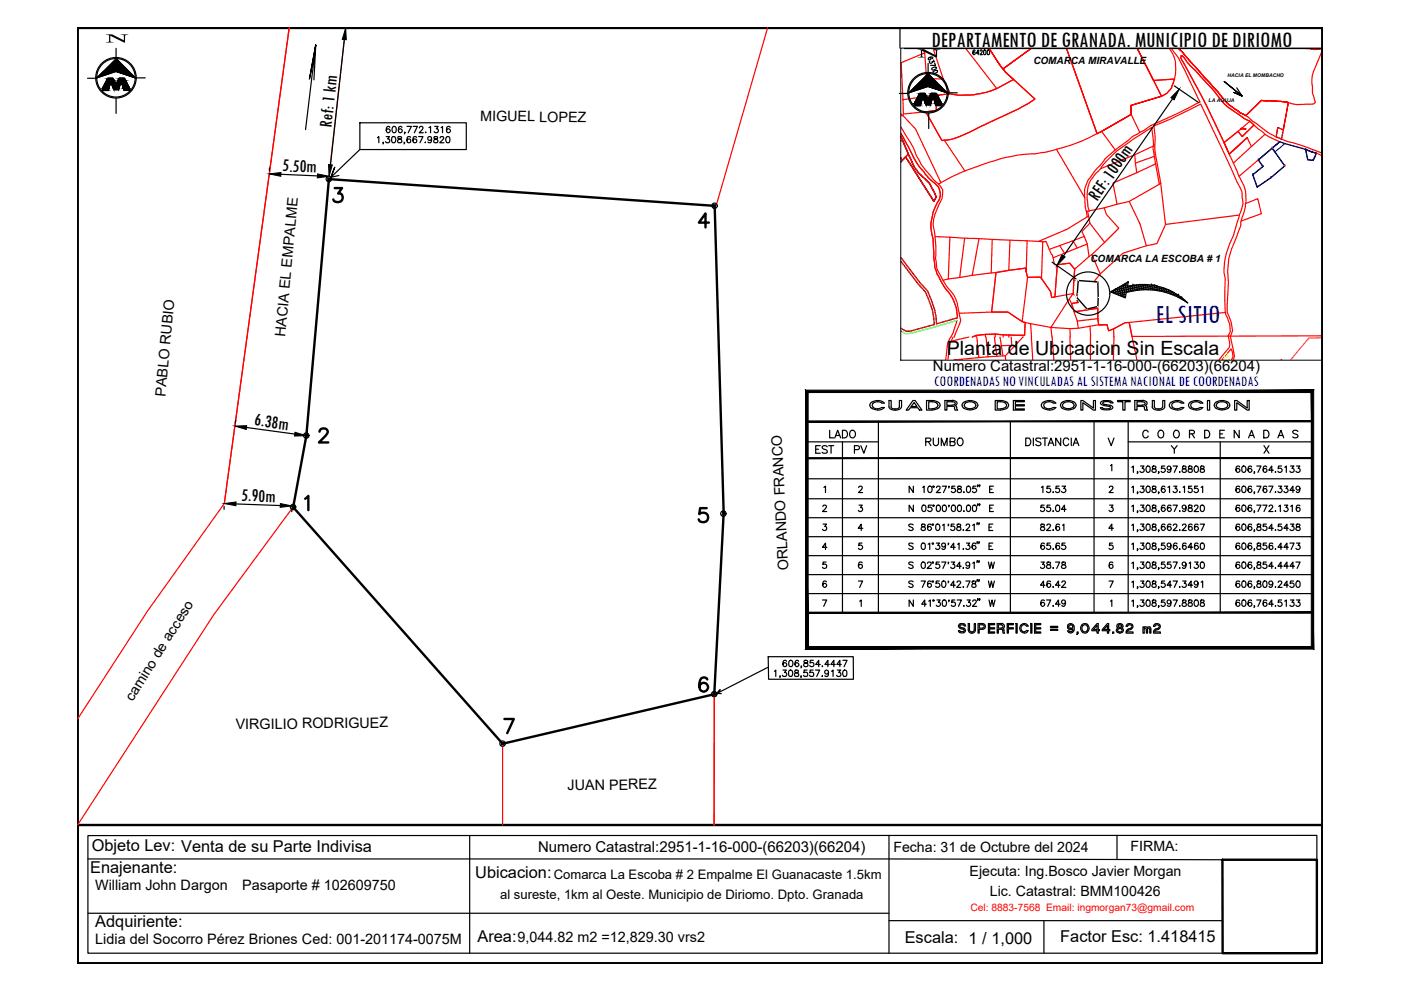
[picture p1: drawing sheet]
<svg xmlns="http://www.w3.org/2000/svg" width="297mm" height="210mm" viewBox="0 0 297 210" stroke-linecap="round" stroke-linejoin="round" font-family="sans-serif">
<defs><g id="words">
<text font-size="8.8" x="184.5" y="89.6">CUADRO DE CONSTRUCCION</text>
<text font-size="5.7" fill="#00f" x="245.1" y="68.5" transform="rotate(-1 245.1 68.5)">EL SITIO</text>
<g font-size="4.9">
<text x="175" y="94.2">LADO</text>
<text x="172.2" y="97.4">EST</text>
<text x="180.3" y="97.4">PV</text>
</g>
<text font-size="4.8" x="197.5" y="9.9">DEPARTAMENTO DE GRANADA. MUNICIPIO DE DIRIOMO</text>
<text font-size="4.4" x="195.4" y="95.6">RUMBO</text>
<text font-size="4.2" x="200.7" y="75.2">Planta de Ubicacion Sin Escala</text>
<g font-size="4">
<text x="70.3" y="27.1" transform="rotate(-84 70.3 27.1)">Ref: 1 km</text>
<text x="59.8" y="36.3" transform="rotate(2 59.8 36.3)">5.50m</text>
<text x="232.6" y="42.8" transform="rotate(-55 232.6 42.8)">REF: 1000m</text>
<text x="53.8" y="90.2" transform="rotate(8 53.8 90.2)">6.38m</text>
<text x="51.1" y="106.2" transform="rotate(2 51.1 106.2)">5.90m</text>
</g>
<g font-size="3.5">
<text x="19.1" y="185">Enajenante:</text>
<text x="19.4" y="180.5">Objeto Lev: Venta de su Parte Indivisa</text>
<text x="100.8" y="186.2">Ubicacion:</text>
<text x="20.2" y="196.6">Adquiriente:</text>
<text x="101.2" y="199.6">Area:</text>
<text x="191.8" y="200">Escala: 1 / 1,000</text>
<text x="224.8" y="199.6">Factor Esc: 1.418415</text>
</g>
<g font-size="3.2">
<text x="197.8" y="78.7">Numero Catastral:2951-1-16-000-(66203)(66204)</text>
<text x="114.1" y="180.7">Numero Catastral:2951-1-16-000-(66203)(66204)</text>
</g>
<text font-size="3.2" fill="#00f" x="198" y="81.9">COORDENADAS NO VINCULADAS AL SISTEMA NACIONAL DE COORDENADAS</text>
<g font-size="3.1">
<text x="101.8" y="25.6" transform="rotate(1 101.8 25.6)">MIGUEL LOPEZ</text>
<text x="60.5" y="71.5" transform="rotate(-85 60.5 71.5)">HACIA EL EMPALME</text>
<text x="35.1" y="84.2" transform="rotate(-85 35.1 84.2)">PABLO RUBIO</text>
<text x="167.2" y="120.9" transform="rotate(-93 167.2 120.9)">ORLANDO FRANCO</text>
<text x="28.2" y="148.9" transform="rotate(-58 28.2 148.9)">camino de acceso</text>
<text x="50" y="154.6" transform="rotate(-1 50 154.6)">VIRGILIO RODRIGUEZ</text>
<text x="120.3" y="167.6" transform="rotate(-1 120.3 167.6)">JUAN PEREZ</text>
<text x="20.2" y="188.8">William John Dargon</text>
<text x="51.4" y="188.8">Pasaporte # 102609750</text>
<text x="20.2" y="200.1">Lidia del Socorro Pérez Briones Ced: 001-201174-0075M</text>
<text x="109.7" y="199.6">9,044.82 m2 =12,829.30 vrs2</text>
</g>
<g font-size="3">
<text x="189.4" y="180.7">Fecha: 31 de Octubre del 2024</text>
<text x="205.6" y="185.8">Ejecuta: Ing.Bosco Javier Morgan</text>
<text x="239.7" y="180.4">FIRMA:</text>
<text x="209.9" y="189.9">Lic. Catastral: BMM100426</text>
</g>
<g font-size="2.8">
<text x="106" y="190.6">al sureste, 1km al Oeste. Municipio de Diriomo. Dpto. Granada</text>
<text x="117.4" y="186.3">Comarca La Escoba # 2 Empalme El Guanacaste 1.5km</text>
</g>
<text font-size="2.6" fill="#f00" x="194.5" y="12.2">N</text>
<text font-size="2.2" fill="#f00" x="205.8" y="193.2">Cel: 8883-7568 Email: ingmorgan73@gmail.com</text>
<g font-size="2.1">
<text x="219.1" y="13.6">COMARCA MIRAVALLE</text>
<text x="231.2" y="55.5">COMARCA LA ESCOBA # 1</text>
</g>
<g font-size="1.1">
<text x="260.3" y="16.3">HACIA EL MOMBACHO</text>
<text x="256.3" y="21.7">LA AGUJA</text>
</g>
</g></defs>
<!-- layer: 2 -->
<g fill="none" stroke="#f00" stroke-width=".25">
<path d="M61.3 5.9l-13.7 100.9-16.3 22.8-14.8 22.8M162.7 5.9l-10.7 37.2M191.1 13.3l5-2.1 .3 5.4 3.6 .2 1.5 3.1-10.1 1.2zM198.5 10.2l-.5 .5 2 6.1M201.5 19.9a16.1 16.1 0 0 0 10-1.2l3.4-1.9 4.5 4.2a47.6 47.6 0 0 1-9.2 4.8l-7.4 3.4-1.3 .4-1.3 .1 4.4 6.5M204.7 10.2l6.6 8.6M209.7 10.2a20.4 20.4 0 0 0 5.2 6.6M241.1 10.2l5.2 10.2M244.6 17.1l4.4-.3-.2 .7a4.1 4.1 0 0 1-2.5 2.9M247.9 10.2a8.1 8.1 0 0 1 1.1 6.6M248.3 10.2l.6 .9a28.6 28.6 0 0 1 3.7 6.8l1.8 3.7-7.7 3.8a12.3 12.3 0 0 0-4.2 2.3l-2.3 1.2-.6 .5a31.6 31.6 0 0 0-5.7 4.8l-1.3 1.5-1.4 1.9a5.2 5.2 0 0 0-1.2 4.3l-6-10.3a38.4 38.4 0 0 0 9.6-3.7l2.8 3.9M249.8 10.2l.8 .8 7 7.8a17 17 0 0 0 4.8 4.7l.5 .4 1.2 .6"/>
<path d="M275.9 10.2l2.6 .3 1.8-.1M280.3 10.9l-.8 1.8a9.9 9.9 0 0 0-1.4 5l.2 2.1 .6 1.9-.4 .4h-1.5a7.2 7.2 0 0 1-4-.4l-5.6-.4M191 24.1l.2 .5 .2-.1 2.7 2.8 5.4 11.4M191 26.9l1.2 2.1a13 13 0 0 1 2.1 4 25.3 25.3 0 0 0 5.2 6.7l.4 .6a5.2 5.2 0 0 1-.9 3.2 8.8 8.8 0 0 0-1 4.8l.4 4.2a13 13 0 0 0 .2 4.3 21 21 0 0 0 3.6 5.8 10.5 10.5 0 0 1 1.2 4.3l.3 1-1.4 3.6M191 28.3l2.2 4.1a16 16 0 0 0 2.9 4.4l1.7 1.7a2.95 2.95 0 0 1 1 4.4 9.9 9.9 0 0 0-1 7.8l.2 3.8a11.7 11.7 0 0 0 2 5.9l.3 .6a9.2 9.2 0 0 1 2.7 6.4M191.4 21.1l.1 3.1M196.3 23.7l3.4 6.1 .5-.1M198.5 20.2v3.2l-7 .8-.1 .3M224 31.7a27.1 27.1 0 0 1-7.6 1.1l-3.9 .7-1 .4a51.1 51.1 0 0 0-12.5 5.1M239.8 24.3l1.9 3.8M240.6 32.8l-7.2 2.9M241 36.6l-5 2.2 .8 4.5"/>
<path d="M244.6 30.9l-4 1.9 .4 3.8 4-1.8M244.7 33.1l-4 1.5M246.3 20.4l-6.5 2v1.9l-6.2 3.6M262.5 27.9l-3 2.3M264.1 24.5a44 44 0 0 0 6.5 4.6l1.8 .7a49.5 49.5 0 0 1 7.9 2.7M265 25.7l-2.5 2.2 .9 1.1 2.5-2.5M265.3 31.1l-.9-1.9-3.8 3.5M268.2 28.5l-6.7 6.1M268.8 21.4l-1.4-.1-3.3 3.2M271.3 30.1a14.1 14.1 0 0 1-4.5-2.8l-1.8-1.6-1-.5-2-1.4a12.4 12.4 0 0 1-4.4-4.3l-6-6.4-.9-1.2-.3-.1v.6a251.3 251.3 0 0 1 12.3 25 8.2 8.2 0 0 1 1.5 5.4l-.4 2.2-.5 1.1a21.5 21.5 0 0 1-2.2 6.6 13.6 13.6 0 0 0-.7 7.2l-.2 4.7a4.2 4.2 0 0 0 .7 3.2l.4 2.3-.4 1.3 .8 4.1-.2 .8M271.3 30.1l4.9 1.4 4.1 1.5M271.3 30.1l-8.6 7.3"/>
<path d="M199.9 59.4l6.2-1 5.1-.6-1 8.4M201.4 50.3l-.3 8.8M204.5 50.5l-1 8.3M207.6 50.6l-1.5 7.8M210.4 50.8l-.2 7.1M214.1 50.9l-.2 6.4M217.6 57.6l.3 1.2M217.8 51.1l-.2 6.5-.2-.7-6.2 .9M217.9 58.8l-1.2 9.4-3-2-10.3 .2M220.2 51.2l.9 .1M220.8 59.1l1.9 2.7 .3 1.3 4.6-.9-.9 1.2M222.5 52.9l-.7-1.7-.7 .1-.3 7.8-.2-.3h-2.7"/>
<path d="M223.3 54.7l.2 1.4 3.3-.3 1.1 1.3M224.2 56.1l-.5 6.8M224.7 52.1l1 1.6M227.5 51.1l.9 1.5M227.7 59.5l-.1 2.7M229.9 50.1l-7.4 2.8 .4 1.1h.2l.2 .7 7.2-3M229.9 41.7l.2 2.2 .4 2.1-4.3 2.6-6 2.6-21.9-1M230.8 45.9l.3 1.4M230.9 44.7l-.3-.9a9.3 9.3 0 0 1 .6-5.6l1.1-1.4 1.1-1.1a17.4 17.4 0 0 1 6-5.5l4.8-3.2 .1 .8a10.2 10.2 0 0 1 .1 3.6l1.4 7.5h.3l-.8-4.5a14.2 14.2 0 0 1-.4-5.3l-.2-2.4 3.3-1.4 6.6-3.2 8.7 18.6 .1 .8a6.8 6.8 0 0 1-.6 4.1l-1.3 4.4a13.2 13.2 0 0 0-1.7 9.1 41.7 41.7 0 0 0 .1 7.7l.3 .6a6.1 6.1 0 0 1 .6 3l-.4 .8 .3 1.9-.1 .6-2.2 2.6M230.9 44.7l-.3 .1 .2 1.1-.3 .1M231.1 47.3l-1.7 1.8 1.1 2.6 .4 2.7-3 2.7-.2 2.4h.2M231.1 47.3l3.1 4.1"/>
<path d="M231.5 54l-.6 .4M232.2 59.7l.6 .1M233.3 58.1l-1.3 1.6M234.1 44.1l.5 1.4 2.6 2.9-5.7 5.6 1.8 4.1M239.4 42.7l-5.3 1.4-3.2 .6M247.1 47.6l-1-8.7-6.7 3.8 2.3 4.8 1.3 4.6M262.8 45.6l-15.7 2-1.8 4-2.3 .5-4.9 1.6-4.8 4.4M264 43.2l2.7-1.1 .7 3.2-4.2 1.6M201.5 71.5l-.6 1.2-.4 3.6M202.1 71.5l-.7 1.4-.4 3.4M202.9 67.9l-.8 2.6-.5 1M205.4 71.5l-3.8 .8"/>
<path d="M206.1 71.5l.8-.4 .1 .4M207.1 71.5l.4 4.3-5.3 .5M208.9 70.9v.6M209.1 71.5l.4 4.1 3.7-.2M209.5 75.6l-2 .2M210.8 71.5l.5 4M211 70.8v.7M212 71.5l.3 1.8M212.3 73.3l2.2-.1 .6 .2M212.3 73.3l.4 2.1M212.7 71v.5M213.9 71v.5"/>
<path d="M214.4 71.5l.1 1.7M216.7 68.2a43.6 43.6 0 0 0 11.9 1.4l4.2-.7 1.9-.1M216.9 71.4l-3.7 4v.9M217.4 68.4l-.2 2.7-3.3-.1a24.2 24.2 0 0 0-7 .1M218.5 68.6l.2 2.8M218.7 71.4l.3 4.9M226.8 71.4l.2 4.9M226.8 69.7l.1 1.7M227.7 66.1l5.1-.7 .1 3.5 1.8-.1 .3 1.3 3.6-1.7 21.2-2.1M228.4 68.1l-1.2-3.8-.5-.9-3.9 6 .6 6.9M228.6 64.1l-1.4 .2M231.1 69.2l.1 2.2"/>
<path d="M231.2 71.4v4.9M232.8 67.6l-4.4 .5 .2 1.5M236.1 69.7v1.7M236.2 71.4l-.1 4.9M239.4 68.4l1.7 7.9M259.1 76.3l1.9-2.3 .4 1.5-.3 .8M259.2 76.2v.1M271.5 76.3h.3M61.8 108l-16.5 22.3-28.8 44.6M151.4 147.8v27.1"/>
</g>
<!-- layer: 3 -->
<g fill="none" stroke="#ff7f00" stroke-width=".25">
<path d="M212.8 14.5l-.1 .1M213.1 14.3l-.2 .2M213.4 14.1l-.2 .1M213.7 13.9l-.2 .1M214 13.7l-.2 .1M214.3 13.4l-.2 .2M214.6 13.2l-.2 .2M214.9 13l-.2 .1M215.2 12.8l-.2 .1M215.5 12.6l-.2 .1M215.8 12.3l-.2 .2M216.1 12.1l-.2 .2"/>
<path d="M216.4 11.9l-.2 .1M216.7 11.7l-.2 .1M217 11.5l-.2 .1M217.3 11.2l-.2 .2M217.6 11l-.2 .2M217.9 10.8l-.2 .1M218.2 10.6l-.2 .1M218.5 10.4l-.2 .1M218.7 10.2l-.1 .1M226.1 10.3l.1 .2M226.2 10.7l.1 .2M226.4 11l.1 .3"/>
<path d="M226.5 11.4l.1 .2M226.6 11.7l.1 .3M226.8 12.1v.2M226.9 12.4l.1 .3M227 12.8l.1 .2M227.1 13.1l.1 .3M227.3 13.5v.2M227.4 13.8l.1 .3M227.5 14.2l.1 .2M227.6 14.5l.1 .3M227.8 14.9l.1 .2M227.9 15.2l.1 .3"/>
<path d="M228 15.6l.1 .2M228.1 15.9l.1 .3M228.3 16.3l.1 .2M228.4 16.6l.1 .3M228.5 17l.1 .2M228.7 17.4v.2M228.8 17.7l.1 .2M228.9 18l.1 .3M229 18.4l.1 .2M229.2 18.8v.2M229.3 19.1l.1 .2M229.4 19.4l.1 .3"/>
<path d="M229.5 19.8l.1 .2M229.7 20.2l.1 .2M229.8 20.5v.2M229.9 20.8l.1 .3M230 21.2l.1 .2M230.1 21.5l.1 .3M230.3 21.9v.2M230.4 22.3l.1 .2M230.5 22.6l.1 .2M230.6 22.9l.1 .3M230.8 23.3l.1 .2M230.9 23.7l.1 .2"/>
<path d="M231 24l.1 .2M231.2 24.3v.3M231.3 24.7l.1 .2M231.4 25.1l.1 .2M231.5 25.4l.1 .3M231.7 25.7v.3M231.8 26.1l.1 .2M231.9 26.5l.1 .2M232 26.8l.1 .3M232.2 27.1l.1 .3M232.3 27.5l.1 .2M232.4 27.9l.1 .2"/>
<path d="M232.6 28.2v.2M273.7 76.2l-.1 .1M274 75.9l-.2 .2M274.2 75.6l-.2 .2M274.4 75.4l-.1 .1M274.7 75.1l-.2 .2M274.9 74.8l-.1 .2M275.1 74.5l-.1 .2M275.4 74.2l-.2 .2M275.6 73.9l-.1 .2M275.9 73.6l-.2 .2M276.1 73.4l-.2 .1"/>
<path d="M276.3 73.1l-.1 .1M276.6 72.8l-.2 .2M276.8 72.5l-.1 .2M277 72.2l-.1 .2M277.3 71.9l-.2 .2M277.7 71.7l-.3 .1M277.8 71.7h.3M278.2 71.7h.2M278.5 71.7h.3M279.2 71.6l-.3 .1M279.3 71.6h.2M279.7 71.6h.2"/>
<path d="M280 71.6h.3"/>
</g>
<!-- layer: 7 -->
<path d="M197.5 14.5l.9-.3a.5 .5 0 0 1-.2 .6 .5 .5 0 0 1-.6-.1zM197.9 12.7l.2 .4-.5-.1a.3 .3 0 0 1-.3 .4 .3 .3 0 0 1-.2-.4h.1M197.9 15.1l.8-.2a.5 .5 0 0 1-.2 .6 .5 .5 0 0 1-.7 0zM198.2 13.4l.1 .5-1-.1M206.7 10.8v-.1a.47 .47 0 0 0-.5 .4 .47 .47 0 0 0 .3 .5 .33 .33 0 0 0 .3-.3 .33 .33 0 0 0-.3-.3l-.2 .3M207.6 11.3h-.6l.4-.7v1M207.8 10.8l.3-.2 .2 .3-.5 .7h.5M208.6 10.7l.2-.1a.58 .58 0 0 1 0 1l-.3-.2zM209.4 10.7l.1-.1a.58 .58 0 0 1 0 1l-.2-.2z" fill="none" stroke="#000" stroke-width=".25"/>
<!-- layer: 2 -->
<path d="M228.4 63.8l.2 .3M18.6 193.6h169.9" fill="none" stroke="#000" stroke-width=".25"/>
<!-- layer: CVL_CUADCON_LIN -->
<path d="M259.3 76.3l.6-1.2 .2-.3 .6 1.5" fill="none" stroke="#ff0" stroke-width=".25"/>
<path d="M191 28.9l1.6 3.8M191 33.5l.3 .5-.3 .3M191.1 29.2h.1M192 33.3h.1M192 33.3l-.7 .7M192 33.3l6 9.4M192.1 33.4h.1M192.6 32.7h.1M192.6 32.7l.5 1M191 55.4l3.6 4.8 1.6 1.7a15.2 15.2 0 0 1 1.9 6.9l-5.2 1.4h-.8l-1.1-.6M191 54.6l4 5.3 1.7 1.8a15.6 15.6 0 0 1 1.9 7l4.4-1.3M202.9 67.9l-9.9 2.8h-1l-1-.5" fill="none" stroke="#0f0" stroke-width=".25"/>
<!-- layer: 5 -->
<path d="M191 28.9l1.6 3.8-1.3 1.3-.3-.5" fill="none" stroke="#f00" stroke-width=".25"/>
<path d="M191 34.3l1-1 6 9.4 .5-1a10.9 10.9 0 0 0-3.8-5.1 12.3 12.3 0 0 1-2.1-3.9l-1.6-3.8 1.6 3.8a12.9 12.9 0 0 0 4.4 6.1l1.5 2.9-.5 1-6-9.4-1 1" fill="none" stroke="#00f" stroke-width=".25"/>
<!-- layer: CVL_CUADCON_LIN -->
<path d="M192.6 32.7a12.9 12.9 0 0 0 4.4 6.1l1.5 2.9-.5 1-6-9.4z" fill="none" stroke="#f00" stroke-width=".25"/>
<!-- layer: 5 -->
<g fill="none" stroke="#000" stroke-width=".25">
<path d="M21.7 18.8h1.3l.5-1.8 .6 1.8h1v.2h-1l-.6-1.7-.5 1.9h-1.3v-.4h1.3M23.5 17.3l-.5 1.9h-1.3M23.5 17l.6 1.8h1l.6-1.8 .6 1.8h1.2l-1.1-2.2h-1.2l-.6 1.3-.7-1.3h-1l-1.2 2.2h1.3l.5-1.8M23.5 17l.6 2-.6-1.7-.5 1.9h-1.3v-.4h1.3zM23.8 17.9h1.6M23.9 16.6h-1l-1.2 2.2h1.3l.5-1.8 .6 1.8h1v.2M25.3 16.6h1.1l1.1 2.2h-1.2M25.7 17l-.6 1.8h-1M25.7 17l.6 1.8h1.2v.4h-1.2l-.6-1.9-.6 1.7v-.2zM26.4 16.6h-1.2l-.6 1.3M66.6 16.9l.3-7.4-1.3 7.4 1.3-7.4-2.1 18M73 8.4l-2.9 26.5"/>
<path d="M190.8 5.9v4.3M191.7 10.3h88.6M196.1 19.8h-1.1l-1.1 2.1h1.2l.5-1.7 .7 1.7h.9v.3M197.4 19.8h1.1l1.2 2.1h-1.3M198.5 19.8h-1.1l-.6 1.2M249 18.2l5.1 3.5M262.2 18.6l1.1 1.8-1.7-.8 1.7 .8-3.7-3.1 3.7 3.1M57.1 35.6v.6M59.6 37l7.7 .3M68.6 37.3h.6M69.8 38l-.1 .7M76.3 26h22.6v5.7h-22.6z"/>
<path d="M76.3 31.7l-6.1 5.9 .8-2.1-.8 2.1 1.7-.4M193.9 21.9h1.2l.5-1.7 .7 1.7h.9v.3h-.9l-.7-1.7-.5 1.9h-1.2v-.5h1.2M193.9 21.9h1.2l.5-1.7 .7 2-.7-1.7-.5 1.9h-1.2zM195.6 20.2l.7 1.7h.9l.6-1.7 .6 1.7h1.3l-1.2-2.1h-1.1l-.6 1.2-.7-1.2h-1.1l-1.1 2.1h1.2l.5-1.7M195.6 20.5l-.5 1.9h-1.2M195.9 21h1.6M197.8 20.2l-.6 1.7h-.9M197.8 20.2l.6 1.7h1.3v.5h-1.3l-.6-1.9-.6 1.7zM248.6 21l-23.1 33.3M265.6 37l2.2-1.7-1-1.4 2.9-2.5 2.7 3.8-2.9 2.5-3 2-.9-2.6M265.6 37h.1M266.5 39.7h.1"/>
<path d="M266.8 33.9h.1M267.8 35.3h.1M269.5 37.7h.1M272.4 35.2h.1M276.8 31.7h.1M276.8 31.8l.5 2M276.9 31.7l1.3 .6M277.3 33.9h.1M277.3 33.9l1.1 .1M278.2 32.3h.1M278.2 32.3l.9 .2M278.4 34h.1"/>
<path d="M278.7 33.6h.1M279.1 32.5l-.7 1.5M279.1 32.5h.1M223.1 55.6l5 3.5M238.8 60l-.1 .2h.3M239 59.9h.1M239.2 59.9h.1M239.2 59.7v.2M235.6 61.9h.1M235.8 61.7l-.1 .2 .3 .1M235.9 61.6h.1M236.1 62.1h.1"/>
<path d="M236.1 61.8v.2l.3 .1M236.2 61.4l-.1 .2 .3 .1M236.4 61.3h.1M236.4 62.2v.1M236.5 61.8l-.1 .3h.3M236.6 61.4l-.1 .3 .3 .1M236.6 61.2v.1l.3 .1M236.8 62.3v.1M236.9 61.9l-.1 .2 .3 .1M237 61.5l-.1 .3h.3M237 61.1v.3l.3 .1M237 61l.3 .1"/>
<path d="M237.2 62.3l-.1 .3M237.3 61.9l-.1 .3 .3 .1M237.3 61.6v.2l.2 .1M237.3 62.6l.1 .1M237.4 61.2l-.1 .3h.3M237.5 60.7l.3 .1M237.5 60.8l-.1 .3 .3 .1M237.5 62.4v.3h.3M237.6 62v.3l.2 .1M237.7 61.6l-.1 .3 .3 .1M237.8 61.3l-.1 .3h.3M237.8 62.8h.1"/>
<path d="M237.8 60.9v.3h.3M237.9 60.5l-.1 .3h.3M237.9 62.4v.3l.2 .1M238 60.5h.2M238 62.1l-.1 .3h.3M238.1 61.7l-.1 .3h.3M238.1 61.3v.3l.3 .1M238.2 61l-.1 .3h.3M238.2 62.9v.1M238.3 60.6l-.1 .3h.3M238.3 62.5v.3l.2 .1M238.4 60.2l-.1 .3h.3"/>
<path d="M238.4 62.1l-.1 .3 .3 .1M238.4 61.8v.3h.2M238.5 60.2h.1M238.5 61.4l-.1 .3h.3M238.6 61l-.1 .3h.3M238.6 60.7v.2l.3 .1M238.7 60.3l-.1 .3h.3M238.8 61.8v.2a15.1 15.1 0 0 1 13 2.2M238.9 61.5l-.1 .3h.3M238.9 61.1v.3h.3M239 60.7a13.4 13.4 0 0 1 12.8 3.5M239 60.7l.2-.9-3.7 2.1 3.1 1.3 .2-1.1"/>
<path d="M239 60.7v.3h.2M239.2 60.7h.1M239.2 61.6v.2h.2M239.3 61.2v.2l.2 .1M239.4 60.6l.3 .1M239.4 60.8l-.1 .3h.3M239.6 61.6v.2M239.7 61.3v.2l.2 .1M239.7 60.9v.2l.3 .1M239.8 60.5v.2l.2 .1M240 61.7h.1M240.1 61.3l-.1 .3h.3"/>
<path d="M240.1 60.9v.3l.2 .1M240.2 60.5h.1M240.2 60.5h.3M240.2 60.6v.2l.2 .1M240.4 61.4v.2M240.5 61v.3h.2M240.6 60.6l-.1 .3 .3 .1M240.6 60.4v.1l.2 .1M240.8 61.5v.1M240.9 61.1l-.1 .2 .3 .1M240.9 60.7v.3h.3M241 60.3v.3l.2 .1"/>
<path d="M241.2 61.5h.1M241.3 61.1l-.1 .3 .3 .1M241.3 60.7v.3l.2 .1M241.4 60.4v.3h.2M241.5 60.3h.2M241.6 61.2v.3M241.7 60.8v.3l.2 .1M241.8 60.3l.3 .1M241.8 60.5l-.1 .2 .3 .1M242 61.3v.1M242.1 60.9l-.1 .3h.3M242.1 60.5v.3l.3 .1"/>
<path d="M242.2 60.3v.2h.2M242.4 61.3v.1M242.5 61l-.1 .3h.3M242.5 60.6v.3h.3M242.6 60.3l-.1 .2h.3M242.8 61v.3l.2 .1M242.9 60.7l-.1 .3h.3M243 60.3l-.1 .3h.3M243.2 61.1l-.1 .3h.2M243.3 60.7l-.1 .3h.3M243.3 60.4v.2l.3 .1M243.6 61.2l-.1 .2"/>
<path d="M243.6 60.8v.3h.3M243.7 60.5l-.1 .2h.3M243.9 61.3v.1M244 60.9l-.1 .2 .3 .1M244.1 60.5l-.1 .3h.3M244.1 60.4h.1M244.1 60.4l.3 .1M244.3 61.3v.2M244.4 61l-.1 .2 .3 .1M244.4 60.6v.2l.3 .1M244.5 60.5h.2M244.7 61.4v.1"/>
<path d="M244.7 61v.3h.3M244.8 60.5h.1M244.8 60.5l.3 .1M244.8 60.6v.3l.2 .1M245 61.5v.1M245.1 61.1v.2l.2 .1M245.2 60.6h.2M245.2 60.7v.3h.2M245.4 61.5v.1M245.5 61.1v.3l.2 .1M245.6 60.8l-.1 .2 .3 .1M245.8 61.6v.1"/>
<path d="M245.9 61.2l-.1 .3 .3 .1M245.9 60.8v.3l.3 .1M246.2 61.7h.1M246.3 61.3l-.1 .3h.3M246.3 60.9v.3l.2 .1M246.6 61.7l-.1 .1M246.6 61.3v.3l.3 .1M246.7 61l-.1 .3h.3M246.9 61.8v.1M247 61.4l-.1 .3 .3 .1M247 61.1v.2l.3 .1M247.3 61.8v.2"/>
<path d="M247.4 61.5l-.1 .3h.3M247.4 61.3l.3 .1M247.7 61.9l-.1 .2M247.7 61.4l.1 .1M247.7 61.6v.2l.3 .1M248 62v.3M248.1 61.6l-.1 .3h.3M248.1 62.3h.2M248.4 62.1v.3h.2M248.5 61.8l-.1 .2h.3M248.7 62.5h.1M248.8 62l.2 .1"/>
<path d="M248.8 62.1v.3h.2M249.1 62.6v.1M249.2 62.2l-.1 .3h.3M249.5 62.7l-.1 .1M249.5 62.4v.2h.3M249.9 62.6h.1M249.9 62.7l-.1 .3h.3M250.2 63.2h.1M250.2 62.9v.2h.3M250.5 63.1h.1M250.5 63.2v.2M250.9 63.4l-.1 .2h.3"/>
<path d="M251.2 63.8h.1M251.6 64l-.1 .1M251.6 64.1h.1M50 89.1l-.1 .6M52.3 90.6l10.2 1.4M65.1 91.1l-.1 .7M47.5 107.4v.6M50.1 106.8l9.3 .4M61.9 107.9v.6M162.9 139.2h18v4.8h-17.9zM162.7 141.5l-10.7 5.5 .7-.7-.7 .7 .9 .1M18.6 177.2l260.6-.1v25h-260.6z"/>
<path d="M99.6 177.1v25M188.5 177.1v25M236.8 177.1v5.1M18.6 182.1h169.9l70.7 .2M188.5 195.2h70.7M221.3 195.2v6.9"/>
<circle cx="69.7" cy="38" r=".57"/>
<circle cx="151.5" cy="43.6" r=".57"/>
<circle cx="230.7" cy="62.3" r="4.6"/>
<circle cx="64.9" cy="92.4" r=".57"/>
<circle cx="62.1" cy="107.5" r=".57"/>
<circle cx="153.4" cy="108.9" r=".57"/>
<circle cx="106.5" cy="157.7" r=".57"/>
<circle cx="151.4" cy="147.2" r=".57"/>
</g>
<!-- layer: CVL_CUADCON_LIN -->
<path d="M266.8 33.9l2.9-2.5 2.7 3.8-2.9 2.5-3 2-.9-2.7 2.2-1.7zM271.3 30.1l-1.6 1.3 .6 .8 2.1-1.8-1.1-.3-1.6 1.3M272.4 30.4l4.4 1.3M276.8 31.7l2.3 .8-.7 1.5-1.1-.1z" fill="none" stroke="#00f" stroke-width=".25"/>
<path d="M270.6 29l1.1 .5" fill="none" stroke="#ff0" stroke-width=".21"/>
<path d="M270.9 27.1l-.3 1.9 .3-1.9M270.9 27.1l1.2 .4-.4 2" fill="none" stroke="#f0f" stroke-width=".21"/>
<path d="M270.9 27.1l1.2 .4-.4 2-1.1-.5zM273.1 21.8l-1 5.7" fill="none" stroke="#0f0" stroke-width=".21"/>
<!-- layer: CVL_CUADCON_TIT -->
<path d="M191 29.8v.1M191 28.9l1.6 3.8a13 13 0 0 0 4.4 6.1l1.5 2.9-.5 1-6-9.4M192 33.3l-.7 .7-.3-.5M263 27.4l.3-.3 .9 .2zM269.7 31.4h.1M272.4 35.2h.1M279.1 32.5h.1" fill="none" stroke="#f00" stroke-width=".3"/>
<path d="M61.3 5.9l-13.7 100.9M73.3 5.9l-3.6 31.5M226.1 10.2l6.5 18.1 7.2-4v-1.9l6.5-2-5.2-10.2 3.5 6.9 4.4-.3-.2 .7a4.1 4.1 0 0 1-2.5 2.9l-6.5 2v1.9l-7.2 4zM249.8 10.2l.8 .8 7 7.8a17 17 0 0 0 4.8 4.7l.5 .4 1.2 .6 3.3-3.2 4.2 .2 1.5 .3-1.4 7.7-1.1-.5 .3-1.9 1.2 .4 1-5.7-1.5-.3-4.2-.2-3.3 3.2a16.2 16.2 0 0 1-5.9-5l-7.6-8.5zM250.4 11.8l.3 .1 1.7 2.1a67.2 67.2 0 0 1 7.2 8l4.4 3.2 1 .5 .9 .8-2.5 2.5-.9-1.1-3 2.3 1.1 2.5 3.8-3.5 .1 .1h-.2l-3.7 3.4-1.1-2.5a196.1 196.1 0 0 0-9.1-17.8zM191 28.3l2.2 4.1a16 16 0 0 0 2.9 4.4l1.7 1.7a2.95 2.95 0 0 1 1 4.4 9.9 9.9 0 0 0-1 7.8l.2 3.8a11.7 11.7 0 0 0 2 5.9l.3 .6a9.2 9.2 0 0 1 2.7 6.4l-4.4 1.3a15.6 15.6 0 0 0-1.9-7l-1.7-1.8-4-5.3M198.5 20.2a16.2 16.2 0 0 1 5.1 0 19.9 19.9 0 0 0 7.9-1.5l3.4-1.9a21.6 21.6 0 0 1-5.2-6.6l3 4.4 6-4.4-6 4.4 .5 .7 6.2 5.7a47.6 47.6 0 0 1-9.2 4.8l-7.4 3.4-1.3 .4-1.8 .2-3.4-6.1 2.2-.3zM191 55.4l3.6 4.8 1.6 1.7a15.2 15.2 0 0 1 1.9 6.9l-5.2 1.4h-.8l-1.1-.6M227.7 62.6l-.1-.4 .3-5.1-1.1-1.3-2.6 .3-.5 6.8-.7 .2-.3-1.3-2.1-3h-2.7l-.5-1.9-6.2 .9-1 8.4h3.5l3 2 .7 .2-.2 2.7-3.3-.1a24.2 24.2 0 0 0-7 .1l-.8 .4M228.4 63.8l.2 .3-1.4 .2 .5 1.8 5.1-.7 .1 3.5 1.8-.1 .3 1.3 3.6-1.7h.8l.6 2.9 40.3-.1M106.6 158.5v16.4M151.4 147.8v27.1" fill="none" stroke="#f00" stroke-width=".25"/>
<path d="M228.6 59.5l4.2 .3v5.2l-2.3 .5-2.3-2.5z" fill="none" stroke="#000" stroke-width=".3"/>
<!-- layer: CVL_PUNTO -->
<path d="M228.2 63h.1" fill="none" stroke="#ff0" stroke-width=".3"/>
<path d="M228.6 59.5h.1M228.7 59.5h-.1M232.8 59.8h-.1M228.2 63h.1M228.3 63h-.1M228.4 62.2v.1M230.5 65.5h.1M232.8 65h-.1M232.8 63l.1 .1M232.9 63l-.1 .1" fill="none" stroke="#ff0" stroke-width=".21"/>
<!-- layer: 5 -->
<path d="M16.5 5.9h263.8v198.4h-263.8zM69.7 38l81.8 5.6 1.9 65.2-2 38.4-44.8 10.5-44.4-50.2 2.8-15.1zM71 39.9h1.5l-.8 1.1a.94 .94 0 0 1 1 1.1 .94 .94 0 0 1-1.3 .7l-.6-.2-.1-.3M150.3 47.2h-2.1l1.4-1.9v2.9M67.7 91.5l.2-.4a.95 .95 0 0 1 1.6 .3v.3l-.5 .7-1.4 1.4h2M64.7 105.7l.7-.5v3M149.8 107.7h-1.4l-.1 1.3a1.05 1.05 0 0 1 1.6-.1 1.05 1.05 0 0 1-.2 1.6 1.05 1.05 0 0 1-1.6-.4M106.9 152.4h2l-1.4 3M150 144.1a.84 .84 0 0 0-1.3-.3 2.26 2.26 0 0 0 0 2.7 .93 .93 0 0 0 1.4-.4 .93 .93 0 0 0-.7-1.3 .93 .93 0 0 0-1.1 .8M16.5 174.9h263.8v29.4h-263.8zM259.2 182.3h20v19.8h-20z" fill="none" stroke="#000" stroke-width=".51"/>
<g fill="none" stroke="#000" stroke-width=".21">
<path d="M191 10.2h89.3v66.2h-89.3zM69.4 37.6l.7 .7M70.1 37.6l-.7 .7M151.2 43.3l.7 .7M151.9 43.3l-.7 .7M64.6 92l.7 .8M65.3 92l-.7 .8M61.8 107.2l.7 .7M62.5 107.2l-.7 .7M153 108.4l.8 .7M153.8 108.4l-.8 .7M106.2 157.4l.7 .6"/>
<path d="M106.9 157.4l-.7 .6M151.1 146.9l.7 .7M151.8 146.9l-.7 .7"/>
<circle cx="69.7" cy="38" r=".23"/>
<circle cx="151.5" cy="43.6" r=".23"/>
<circle cx="64.9" cy="92.4" r=".23"/>
<circle cx="62.1" cy="107.5" r=".23"/>
<circle cx="153.4" cy="108.7" r=".23"/>
<circle cx="106.5" cy="157.7" r=".23"/>
<circle cx="151.4" cy="147.2" r=".23"/>
</g>
<path d="M22.5 7.3h1.3l2.5 1.3v-.9a.41 .41 0 0 0-.7-.3l1.6-.1-.1 .1a.42 .42 0 0 0-.6 .3v1.3l-3.1-1.4v1a.46 .46 0 0 0 .7 .3h-1.6a.46 .46 0 0 0 .6-.3v-.9a.47 .47 0 0 0-.6-.3zM194.6 10.5h1.3l2.5 1.2v-.8a.52 .52 0 0 0-.6-.4h1.6h-.2a.35 .35 0 0 0-.5 .4v1.3l-3.2-1.4v1a.46 .46 0 0 0 .7 .3h-1.6a.46 .46 0 0 0 .7-.3v-.9a.46 .46 0 0 0-.7-.4z" fill="#000"/>
<!-- layer: NORTE -->
<g fill="none" stroke="#000" stroke-width=".25">
<path d="M18.6 16.6h1.9M21.9 18.5h1.2M22 18.2h1.2M22.2 17.9h1.1M22.3 17.6h1h-1M22.5 17.4h.9M22.6 17.1h.9M22.7 17h1.5M22.7 16.9h1.4M22.7 16.8h1.4M22.8 16.7h1.2M22.8 16.6h1.2"/>
<path d="M23.6 17.1h.6M23.6 17.4h.8M23.7 17.6h.8M23.8 17.9h1.6M23.9 16.6h-1l-1.2 2.2M23.9 18.2h1.4M24 18.5h1.2M24.6 10.2v2M24.7 17.6h.8M24.9 17.4h.7M25 17.1h.7M25 17h1.6"/>
<path d="M25.1 16.9h1.4M25.2 16.8h1.3M25.2 16.7h1.2M25.2 16.6h1.2M25.8 17.1h.8M25.8 17.4h1M25.9 17.6h1M26 17.9h1M26.1 18.2h1.1M26.2 18.5h1.2M28.9 16.5h1.9M190.7 19.8h1.9"/>
<path d="M194.9 20h1.3M194.9 19.9h1.2M195 19.8h1.1h-1.1l-1.1 2.1M196.8 13.5v1.9M197.3 20h1.3M197.3 19.9h1.3M197.4 19.8h1.1M201.1 19.7h1.9M24.6 20.8v3.2M194 21.6h1.2M194.2 21.3h1.1M194.4 21h1"/>
<path d="M194.5 20.8h1h-1M194.6 20.5h1M194.7 20.4h.9M194.8 20.2h1.5M194.8 20.1h1.4M195.7 20.4h.7M195.8 20.5h.7M195.9 20.8h.7M196 21h1.5M196.1 21.3h1.4M196.2 21.6h1.1M196.9 20.8h.7"/>
<path d="M196.9 24v3.3M197 20.5h.8M197.1 20.4h.7M197.2 20.2h1.5M197.2 20.1h1.5M197.9 20.4h.9M198 20.5h.9M198 20.8h1M198.1 21h1.1M198.2 21.3h1.1M198.3 21.6h1.2"/>
<circle cx="24.6" cy="16.5" r="4.1"/>
<circle cx="196.8" cy="19.7" r="4.1"/>
</g>
<!-- layer: TEXTOS -->
<g fill="#000" stroke="#000" stroke-width=".21">
<path d="M21.9 15.2l2.8-2.8 2.6 2.8zM25.3 16.6l1.1 .1zM25.7 17l.1 .3h-.2zM192.7 19.7l1.4-1.4h2.7zM194.1 18.3l2.7-2.7 2.7 2.7zM196.8 18.3h2.7l1.3 1.4zM197.4 19.8l1.1 .1zM196.8 18.3l4 1.4zM196.2 22l.1 .2zM197.2 22v.2zM197.8 20.2l.1 .3h-.1z"/>
<path d="M20.5 16.5l1.4-1.3zM20.5 16.5l1.4-1.3h2.7z"/>
<path d="M23 18.8h.1zM23 18.8h.1z"/>
<path d="M21.7 18.8l1.3 .4 .1-.4zM21.7 18.8l1.3 .4h-1.3z"/>
<path d="M23 18.6l.1 .2zM23 18.6l.1 .2z"/>
<path d="M22.2 17.9l.8 .9 .3-.9zM22.2 17.9l.8 .9h-1.3z"/>
<path d="M23.4 17.3l-.3 1.3zM23.4 17.3l-.4 1.3z"/>
<path d="M22.6 17l.7 .9 .2-.9zM22.6 17l.7 .9h-1.1z"/>
<path d="M23.5 17l.1 .3zM23.5 17l.1 .3h-.2z"/>
<path d="M23.5 17.3l.6 1.3-.5-1.3zM23.5 17.3l.6 1.3z"/>
<path d="M22.8 16.7l1.4 .3-.2-.3zM22.8 16.7l1.4 .3h-1.6z"/>
<path d="M24 18.6l.1 .2zM24 18.6l.1 .2z"/>
<path d="M24.1 18.8v.2zM24.1 18.8v.2z"/>
<path d="M23.5 17l1.1 .9-.4-.9zM23.5 17l1.1 .9h-.8z"/>
<path d="M24.1 18.8l.5 .2v-.2zM24.1 18.8l.5 .2h-.5z"/>
<path d="M25.1 18.8h.1zM25.1 18.8h.1z"/>
<path d="M24.6 18.8l.5 .2v-.2zM24.6 18.8l.5 .2h-.5z"/>
<path d="M25.1 18.8v.2zM25.1 18.8h.1l-.1 .2z"/>
<path d="M25.2 18.6v.2zM25.2 18.6v.2h-.1z"/>
<path d="M23.8 17.9l1.3 .9 .3-.9zM23.8 17.9l1.3 .9h-1z"/>
<path d="M25.6 17.3l-.4 1.3 .5-1.3zM25.6 17.3l-.4 1.3z"/>
<path d="M25.1 17l.3 .9 .3-.9zM25.1 17l.3 .9h-.8z"/>
<path d="M25.7 17.3l.5 1.3zM25.7 17.3l.5 1.3z"/>
<path d="M26.1 18.6l.2 .2zM26.1 18.6l.2 .2z"/>
<path d="M25.2 16.7l1.4 .3-.2-.3zM25.2 16.7l1.4 .3h-1.5z"/>
<path d="M25.7 17l1.8 1.8-.9-1.8zM25.7 17l1.8 1.8h-1.2z"/>
<path d="M26.1 18.8l1.4 .4v-.4zM26.1 18.8l1.4 .4h-1.2z"/>
<path d="M24.6 15.2l4.1 1.3zM24.6 15.2h2.7l1.4 1.3z"/>
<path d="M195 19.9l1.3 .3-.2-.3zM195 19.9l1.3 .3h-1.5z"/>
<path d="M197.4 19.9l1.3 .3-.2-.3zM197.4 19.9l1.3 .3h-1.5z"/>
<path d="M193.9 22l1.2 .4 .1-.4zM193.9 22l1.2 .4h-1.2z"/>
<path d="M195.2 21.8v.1l.1-.1zM195.2 21.8l-.1 .1z"/>
<path d="M194.4 21l.7 1 .3-1zM194.4 21l.7 1h-1.2z"/>
<path d="M195.6 20.5l-.3 1.3zM195.6 20.5l-.3 1.3h-.1z"/>
<path d="M195.6 20.2l.2 .3zM195.6 20.2l.2 .3h-.2z"/>
<path d="M194.8 20.2l.6 .8 .3-.8zM194.8 20.2l.6 .8h-1z"/>
<path d="M195.6 20.5l.6 1.3-.4-1.3zM195.6 20.5l.6 1.3z"/>
<path d="M196.1 21.8l.2 .2zM196.1 21.8l.2 .2z"/>
<path d="M195.7 20.2l1.1 .8-.5-.8zM195.7 20.2l1.1 .8h-.9z"/>
<path d="M196.3 22l.5 .2v-.2zM196.3 22l.5 .2h-.5z"/>
<path d="M196.8 22l.4 .2v-.2zM196.8 22l.4 .2h-.4z"/>
<path d="M197.3 21.8v.1zM197.3 21.8v.1z"/>
<path d="M195.9 21l1.3 1 .3-1zM195.9 21l1.3 1h-.9z"/>
<path d="M197.8 20.5l-.4 1.3zM197.8 20.5l-.5 1.3z"/>
<path d="M197.2 20.2l.3 .8 .3-.8zM197.2 20.2l.3 .8h-.7z"/>
<path d="M197.8 20.5l.5 1.3zM197.8 20.5l.5 1.3h-.1z"/>
<path d="M198.2 21.8l.2 .2zM198.2 21.8l.2 .2z"/>
<path d="M197.8 20.2l1.9 1.8-1-1.8zM197.8 20.2l1.9 1.8h-1.3z"/>
<path d="M198.3 22l1.4 .4v-.4zM198.3 22l1.4 .4h-1.3z"/>
</g>
<g fill="none" stroke="#000" stroke-width=".25">
<path d="M20.5 16.5l4.2-4.1 4 4.1-4.1-1.3zM20.9 16.3l3.8-3.7 3.6 3.7-3.7-1.3zM21.3 16l3.4-3.3 3.3 3.4-3.3-1.2zM21.6 15.8l3.1-3 2.9 3-2.9-1zM22 15.6l2.7-2.6 2.6 2.6-2.6-.9zM22.4 15.4l2.3-2.3 2.2 2.3-2.2-.8zM22.7 15.2l2-1.9 1.8 1.9-1.8-.7zM22.8 16.7h1.2l.6 1.2 .7-1.3 1.1 .1 1.1 2.1h-1.2l-.6-1.8-.6 1.8h-1l-.6-1.8-.5 1.8h-1.3zM23.1 14.9l1.6-1.5 1.5 1.5-1.5-.5zM23.5 14.7l1.2-1.2 1.1 1.2-1.1-.4zM23.8 14.5l.9-.8 .8 .8-.8-.3zM24.2 14.3l.5-.5 .4 .5-.4-.2z"/>
<path d="M24.4 14.1l.3-.2 .2 .2zM192.7 19.7l4.1-4.1 4 4.1-4-1.4zM193.1 19.5l3.7-3.8 3.7 3.8-3.7-1.3zM193.4 19.2l3.4-3.3 3.3 3.4-3.3-1.2zM193.8 19l3-3 2.9 3-2.9-1zM194.2 18.8l2.6-2.6 2.6 2.6-2.6-.9zM194.5 18.6l2.3-2.3 2.2 2.3-2.2-.8zM194.9 18.3l1.9-1.9 1.9 1.9-1.9-.6zM195 19.9h1.1l.7 1.1 .6-1.2 1.1 .1 1.2 2.1h-1.3l-.6-1.8-.6 1.8h-.9l-.6-1.8-.6 1.8h-1.2zM195.2 18.1l1.6-1.5 1.5 1.5-1.5-.5zM195.6 17.9l1.2-1.2 1.2 1.2-1.2-.4zM196 17.7l.8-.9 .8 .9-.8-.3z"/>
<path d="M196.3 17.4l.5-.4 .4 .4-.4-.1zM196.8 17.1l.2 .2h-.4z"/>
<circle cx="24.6" cy="16.5" r="4.3"/>
<circle cx="196.8" cy="19.7" r="4.3"/>
</g>
<!-- layer: CVL_CUADCON -->
<g fill="#000" stroke="#000" stroke-width=".21">
<path d="M170.8 82.7l.5 .5 107.2-.5zM171.3 83.2l107.2-.5-.5 .5zM278.5 82.7l-.5 .5 .5 54.4zM278 83.2l.5 54.4-.5-.5zM170.8 137.6h107.7l-.5-.5zM170.8 137.6l.5-.5h106.7zM170.8 82.7v54.9l.5-.5zM170.8 82.7l.5 .5v53.9z"/>
<path d="M171 89.2v.3l107.3-.3zM171 89.5l107.3-.3v.3z"/>
<path d="M171 97v.2l107.3-.2zM171 97.2l107.3-.2v.2z"/>
<path d="M171 129.8v.2l107.3-.2zM171 130l107.3-.2v.2z"/>
</g>
<!-- layer: CVL_CUADCON_TIT -->
<g fill="none" stroke="#000" stroke-width=".25">
<path d="M217.5 92.9h.5a.85 .85 0 0 1 .6 .8 .85 .85 0 0 1-.6 .8h-.5zM219.1 92.9v1.6M220.7 93.1l-.4-.2h-.5l-.2 .2 .2 .4 .8 .4 .1 .3a.69 .69 0 0 1-1.1 0M221 92.9h1.1M221.5 92.9v1.6M222.2 94.5l.6-1.6 .6 1.6M222.4 93.9h.8M224.9 92.9v1.6l-1.1-1.6v1.6M226.6 93.3a.59 .59 0 0 0-.7-.4 .59 .59 0 0 0-.5 .6v.4a.59 .59 0 0 0 .5 .6 .59 .59 0 0 0 .7-.4M227.1 92.9v1.6M227.5 94.5l.6-1.6 .6 1.6M227.7 93.9h.8"/>
<path d="M235 92.9l.6 1.6 .6-1.6M243.4 91.6a.59 .59 0 0 0-.7-.4 .59 .59 0 0 0-.4 .7 .68 .68 0 0 0 .2 .8 .68 .68 0 0 0 .9-.1v-.1M245.8 91.3a.8 .8 0 0 1 1 .6 .8 .8 0 0 1-.5 .9 .84 .84 0 0 1-.8-.6 .84 .84 0 0 1 .3-.9zM248.3 94.5l.7 .8v.8M249.1 91.3a.8 .8 0 0 1 1 .6 .8 .8 0 0 1-.5 .9 .84 .84 0 0 1-.8-.6 .84 .84 0 0 1 .3-.9zM249.6 94.5l-.6 .8M252.2 92l.9-.1 .2-.4-.4-.3h-.7v1.6M252.7 92l.6 .8M255.4 91.2a.87 .87 0 0 1 1 .5 .87 .87 0 0 1-.2 1.1h-.8zM259.6 91.2h-1v1.6h1M262.7 91.2v1.6l-1-1.6v1.6M264.7 92.8l.7-1.6 .6 1.6"/>
<path d="M267.9 91.2h.6a.85 .85 0 0 1 .6 .8 .85 .85 0 0 1-.6 .8h-.6zM268 94.5l1 1.6M269 94.5l-1 1.6M270.9 92.8l.7-1.6 .6 1.6M271.2 92.3h.8M275.2 91.5a.61 .61 0 0 0-.6-.3 .61 .61 0 0 0-.5 .4l.3 .3 .6 .3 .2 .4a.77 .77 0 0 1-1.1 0M203.6 132.5l-.1 .3 .1 .2M203.6 133.3l.7 .1M203.7 133l.3 .1a.65 .65 0 0 1 .7 .6 .8 .8 0 0 1-.7 .5 .8 .8 0 0 1-.8-.5l.7 .2h.5M204.3 133.4l.1 .2-.1 .3M204.3 132.5l.1 .2M204.3 132.5l-.7 .1"/>
<path d="M204.5 132.7h.2M204.7 132.7a.74 .74 0 0 0-.8-.5 .74 .74 0 0 0-.6 .7l.3 .3M206 134l-.2-.1-.3-.3v-1.4h-.2v1.4a.7 .7 0 0 0 .7 .6M206 134h.1M206.1 134l.2-.1 .3-.3v-1.4h.2v1.4a.71 .71 0 0 1-.8 .6M208.3 132.2a.61 .61 0 0 1 .6 .6 .61 .61 0 0 1-.6 .6M208.3 132.5a.36 .36 0 0 1 .4 .3 .36 .36 0 0 1-.4 .4M208.3 132.5h-.7v.7h.7M208.3 132.2h-.9v2h.2v-.8h.7M209.6 132.2h1.3v.3h-1.1v.6h1.1v.3h-1.1v.6h1.1v.2h-1.3zM212.3 132.5h.1M212.3 132.5a.36 .36 0 0 1 .4 .3 .36 .36 0 0 1-.4 .4"/>
<path d="M212.3 132.5h-.6v.7h.6M212.3 132.2a.61 .61 0 0 1 .6 .4 .61 .61 0 0 1-.2 .7M212.4 132.2h-1v2h.3v-.8l.9 .1 .1 .7M212.7 133.3l.2 .4M212.7 134.2h.3M212.9 133.7l.1 .5M213.5 132.2h1.4v.3h-1.1v.6h1.1v.3h-1.1v.8h-.3zM215.4 132.2h.3v2h-.3zM216.4 132.6l-.2 .6 .2 .6M216.4 133.8l.7 .4M216.4 132.6a.9 .9 0 0 1 1.6 .2M217.2 132.5l.4 .2"/>
<path d="M217.2 132.4a.79 .79 0 0 0-.7 .8 .79 .79 0 0 0 .7 .8M217.6 132.8h.4M218 133.7l-.3 .4-.5 .1M218 133.7h-.4l-.4 .2M218.5 132.2h.3v2h-.3zM219.3 132.2h1.4v.3h-1.1v.6h1.1v.3h-1.1v.6h1.1v.2h-1.4zM222.7 132.8h1.6v.3h-1.6zM222.7 133.4h1.6v.2h-1.6zM226.4 133.7l.2 .4M226.4 133.8h.2M226.6 132.9l.4 .4M226.6 133.7l.2 .2h.4"/>
<path d="M227 132.5l-.4 .1v.3M227 132.5h.1M227 133.3h.1M227 132.5l.4 .3M227.3 133.8l-.1 .1M227.4 134.1l-.4 .1-.4-.1M227.4 132.9l-.4 .4M227.5 133.4l-.1 .4M227.5 132.8v.1M227.7 133.7l-.3 .4M227.7 132.7a.66 .66 0 0 0-.9-.5 .66 .66 0 0 0-.3 1 .66 .66 0 0 0 1 .1M227.7 132.7v1"/>
<path d="M228.4 134.2l-.1 .2M228.5 134.2h-.1v-.2h.2v.2M228.6 134.2l-.2 .3M229.5 132.4a1.08 1.08 0 0 0 0 1.6M229.5 132.7l-.1 .5 .1 .5M229.5 132.4l.5-.2 .5 .2M229.5 134.1l.5 .1 .5-.1M229.6 132.7l.4-.2 .5 .2M229.6 133.7l.4 .3 .5-.3M230.5 132.7l.1 .5-.1 .5M230.5 132.4a1.08 1.08 0 0 1 0 1.6M232.6 132.2h.2v1.3h.3v.2h-.3v.5h-.2v-.5h-1.1v-.2z"/>
<path d="M232.6 132.6v.9h-.8zM234.8 132.2h.2v1.3h.3v.2h-.3v.5h-.2v-.5h-1.1v-.2zM234.8 132.6v.9h-.8zM235.9 134h.2v.2h-.2zM236.7 133.6l.2 .5M236.7 133.6l.3-.5a.56 .56 0 0 1 .1-.7 .56 .56 0 0 1 .7 0 .56 .56 0 0 1 .1 .7l.3 .5-.3 .5M236.9 134.1l.5 .1M237.2 132.5a.35 .35 0 0 1 .5 0 .35 .35 0 0 1 0 .5 .35 .35 0 0 1-.5-.1M237.2 132.5l-.1 .2 .1 .2M237.4 134.2h.1M237.4 133.3a.37 .37 0 0 0-.4 .3 .37 .37 0 0 0 .4 .4M237.5 133.3l.3 .1"/>
<path d="M237.8 133.4l.1 .2-.1 .3M237.8 133.9l-.3 .1M237.9 134.1l-.4 .1M238.7 132.8a.7 .7 0 0 1 1-.6 .7 .7 0 0 1 .3 1.1l-.2 .1M239.2 133.4l-.4 .3v.5h1.4v-.2h-1.2M239.3 133.6l-.3 .3M239.8 133.2l-.6 .2M239.8 133.4l-.5 .2M239.9 132.6l-.4-.1-.7 .3M239.9 132.5a.36 .36 0 0 1-.1 .6M242.5 133.4l.1-.2h.3l.1 1h.3v-.8M242.6 133.1v-.2h-.3v1.3h.3v-.8"/>
<path d="M243.3 133.4l.2-.2 .2 .2M243.8 132.9l.2 .4M243.8 133l-.4-.1-.2 .2a.4 .4 0 0 0-.7-.1M244 133.3v.9h-.2v-.8M244.8 132.8a.44 .44 0 0 1 .6-.3 .44 .44 0 0 1 .2 .6M244.9 132.8h-.4a.7 .7 0 0 1 1-.6 .7 .7 0 0 1 .3 1.1l-.2 .1M245.1 133.6l-.3 .3M245.6 133.2l-.8 .3-.2 .7h1.4v-.2h-1.2M245.7 133.4l-.6 .2"/>
</g>
<!-- layer: CVL_CUADCON_LIN -->
<g fill="none" stroke="#000" stroke-width=".25">
<path d="M171 93.7h15.2M178.6 93.7v36.2M186.2 89.3v40.6M214.2 89.3v40.6M232 89.3v40.6M239.2 93.7h39.1M239.2 89.3v40.6M258.7 93.7v36.2M171 101.5h107.3M171 105.7h107.3M171 109.8h107.3M171 113.8h107.3"/>
<path d="M171 117.8h107.3M171 121.8h107.3M171 125.9h107.3M171 129.9h107.3"/>
</g>
<!-- layer: CVL_CUADCON_TX -->
<g fill="none" stroke="#000" stroke-width=".25">
<path d="M80 29.2l.3-.2v1.3M81.3 30.2h-.1h.1l-.1 .3M81.9 29h.7l-.4 .5a.43 .43 0 0 1 .4 .4 .43 .43 0 0 1-.3 .4 .43 .43 0 0 1-.5-.3M82.6 27v-.1a.4 .4 0 0 0-.6 .2 .67 .67 0 0 0 .4 1.1 .42 .42 0 0 0 .3-.5 .42 .42 0 0 0-.4-.4 .42 .42 0 0 0-.4 .4M83.2 29a.66 .66 0 0 1 .8 .5 .66 .66 0 0 1-.5 .8h-.1a.87 .87 0 0 1-.2-1.3zM83.3 26.9a.41 .41 0 0 1 .7 .2v.8a.41 .41 0 0 1-.4 .3 .41 .41 0 0 1-.4-.3l-.1-.5zM84.4 29v.4l.6 .2 .2 .2a.44 .44 0 0 1-.5 .5 .44 .44 0 0 1-.4-.5l.2-.2 .6-.3v-.3zM85.2 27l-.1-.1a.41 .41 0 0 0-.6 .2v.3a.52 .52 0 0 0 .4 .8 .41 .41 0 0 0 .4-.5 .41 .41 0 0 0-.4-.4 .41 .41 0 0 0-.4 .4M85.8 30.2l-.1-.1 .1 .3-.1 .1M85.9 28.1h-.2h.2l-.2 .3M86.3 26.8h.9l-.7 1.4M87.1 29.1l-.4-.1a.71 .71 0 0 0-.5 .6 .71 .71 0 0 0 .5 .7 .41 .41 0 0 0 .4-.4 .41 .41 0 0 0-.4-.5 .41 .41 0 0 0-.4 .4"/>
<path d="M87.6 26.8h.9l-.6 1.4M88.3 29.1l-.4-.1a.71 .71 0 0 0-.4 .6 .71 .71 0 0 0 .5 .7 .41 .41 0 0 0 .4-.4 .41 .41 0 0 0-.4-.5 .41 .41 0 0 0-.4 .4M88.7 29h1l-.7 1.3M88.9 27.1l.3-.3 .4 .1-.1 .6-.6 .7h.9M90.2 30.1v.2zM90.2 28.1h.1zM90.9 27.1l.4-.3v1.4M91.5 29.4a.41 .41 0 0 1-.6 .3 .41 .41 0 0 1-.1-.7 .41 .41 0 0 1 .7 .1v.3a.61 .61 0 0 1-.5 .9l-.3-.2M92.1 29v.4a.57 .57 0 0 1 .6 .2 .57 .57 0 0 1 0 .6l-.7-.1v-.4l.8-.4-.1-.3zM92.2 26.8h.7l-.4 .5a.45 .45 0 0 1 .3 .7 .45 .45 0 0 1-.8-.1M93.3 29.3l.1-.3h.4l.3 .3-.9 1h.9M93.5 27.1l.3-.3v1.4"/>
<path d="M94.7 29h.3a.75 .75 0 0 1 0 1.3l-.3-.1-.2-.5zM95.4 27v-.1a.45 .45 0 0 0-.7 .2v.3a.53 .53 0 0 0 .4 .8 .41 .41 0 0 0 .4-.4 .41 .41 0 0 0-.4-.5 .41 .41 0 0 0-.4 .4M235.4 98.7l.3-.2v1.3M240 99.1l.3-.3v1.4M241.8 98.8h.7l-.3 .5a.45 .45 0 0 1 .3 .7 .45 .45 0 0 1-.8-.1M243.2 98.9a.41 .41 0 0 1 .6 .2v.8a.41 .41 0 0 1-.4 .3 .41 .41 0 0 1-.4-.3v-.5zM244.4 98.9v.4l.3 .1a.39 .39 0 0 1 .4 .3 .39 .39 0 0 1-.3 .5l-.4-.1-.2-.4 .2-.3 .6-.1 .1-.3a.48 .48 0 0 0-.7-.1zM246.9 98.8h-.6l-.1 .6a.48 .48 0 0 1 .7 0 .48 .48 0 0 1 0 .7 .48 .48 0 0 1-.7-.2M248.3 99.3a.41 .41 0 0 1-.6 .3 .41 .41 0 0 1-.1-.7 .41 .41 0 0 1 .6 .1l.1 .3a.61 .61 0 0 1-.6 .9l-.2-.3M248.7 98.8h.9l-.6 1.4M250.8 98.9v.4l.3 .1a.39 .39 0 0 1 .4 .3 .39 .39 0 0 1-.3 .5l-.4-.1-.2-.4 .2-.3 .6-.1 .1-.3a.48 .48 0 0 0-.7-.1zM252 98.9v.4l.4 .1a.39 .39 0 0 1 .4 .3 .39 .39 0 0 1-.3 .5l-.5-.1-.1-.4 .2-.3 .6-.1v-.3a.48 .48 0 0 0-.7-.1z"/>
<path d="M253.4 98.9a.41 .41 0 0 1 .6 .2l.1 .3a.63 .63 0 0 1-.4 .8l-.3-.1-.2-.5zM254.6 98.9v.4l.6 .1 .2 .3a.44 .44 0 0 1-.5 .5 .44 .44 0 0 1-.4-.6l.7-.3 .1-.3a.44 .44 0 0 0-.7-.1zM262.8 99v-.1a.45 .45 0 0 0-.7 .2v.3a.53 .53 0 0 0 .3 .8 .41 .41 0 0 0 .5-.4 .41 .41 0 0 0-.4-.5 .41 .41 0 0 0-.4 .4M263.5 98.9a.4 .4 0 0 1 .6 .2v.8a.41 .41 0 0 1-.4 .3 .41 .41 0 0 1-.4-.3zM265.4 99l-.1-.1a.4 .4 0 0 0-.6 .2 .67 .67 0 0 0 .4 1.1 .42 .42 0 0 0 .3-.5 .42 .42 0 0 0-.4-.4 .42 .42 0 0 0-.4 .4M266.5 98.8h.8l-.6 1.4M268.6 99l-.1-.1a.41 .41 0 0 0-.6 .2l-.1 .3a.52 .52 0 0 0 .4 .8 .41 .41 0 0 0 .4-.4 .41 .41 0 0 0-.3-.5 .41 .41 0 0 0-.5 .4M270 99.7h-1l.6-.9v1.4M271.7 98.8h-.6l-.1 .6a.48 .48 0 0 1 .7 0 .48 .48 0 0 1-.1 .7 .48 .48 0 0 1-.7-.2M272.4 99.1l.3-.3v1.4M273.6 98.8h.7l-.4 .5a.45 .45 0 0 1 .5 .4 .45 .45 0 0 1-.4 .5 .45 .45 0 0 1-.5-.3M274.9 98.8h.7l-.4 .5a.45 .45 0 0 1 .3 .7 .45 .45 0 0 1-.7-.1"/>
<path d="M174.5 107.4l.1-.3h.4l.2 .4-.8 1h.9M174.5 111.1h.7l-.3 .5a.45 .45 0 0 1 .3 .8 .45 .45 0 0 1-.8-.2M174.7 103.3l.3-.2v1.3M175.1 119.2h-.6v.5a.47 .47 0 0 1 .7 .1 .47 .47 0 0 1-.1 .6 .47 .47 0 0 1-.7-.1M175.3 116h-.9l.6-.9v1.4M182 103.4l.2-.3h.4l.2 .4-.8 .9h.9M182.1 107.1h.7l-.4 .5a.44 .44 0 0 1 .4 .7 .44 .44 0 0 1-.8-.1M182.8 115.1h-.7l-.1 .6a.48 .48 0 0 1 .8 0 .48 .48 0 0 1-.1 .7 .48 .48 0 0 1-.7-.2M182.8 119.3l-.1-.1a.67 .67 0 0 0-.8 .5 .67 .67 0 0 0 .5 .8 .44 .44 0 0 0 .5-.4 .44 .44 0 0 0-.4-.5 .44 .44 0 0 0-.5 .5M182.9 112h-.9l.6-.9v1.4M193.6 111.3l-.3-.2-.6 .2 .1 .3 .7 .3 .1 .4-.3 .2-.6-.2M193.6 115.3l-.3-.2-.6 .2 .1 .4 .7 .2 .1 .4-.3 .2-.6-.2"/>
<path d="M193.6 119.3l-.3-.1-.6 .1 .1 .4 .7 .2 .1 .4-.3 .2-.6-.2M193.6 103.1v1.3l-.8-1.3v1.3M193.6 107.1v1.4l-.8-1.4v1.4M195.4 111.2v.2l.2 .2a.47 .47 0 0 1 .6 .2 .47 .47 0 0 1-.2 .6 .47 .47 0 0 1-.6 0v-.5l.7-.5v-.2zM195.5 115.2l.3-.1a.74 .74 0 0 1 .4 .8 .74 .74 0 0 1-.5 .6 .87 .87 0 0 1-.2-1.3zM195.5 119.2h.3a.74 .74 0 0 1 .4 .7 .74 .74 0 0 1-.5 .6 .87 .87 0 0 1-.2-1.3zM195.6 103.3l.3-.2v1.3M195.6 107.1h.3a.74 .74 0 0 1 .4 .7 .74 .74 0 0 1-.5 .7 .87 .87 0 0 1-.2-1.4zM196.7 119.5l.1-.3h.4l.2 .3-.8 1h.9M196.8 115.4l.3-.3v1.4M196.9 103.1a.68 .68 0 0 1 .8 .5 .68 .68 0 0 1-.5 .8h-.1a.84 .84 0 0 1-.2-1.3zM197.4 111.3v-.1a.68 .68 0 0 0-.9 .5 .68 .68 0 0 0 .5 .8 .41 .41 0 0 0 .5-.4 .41 .41 0 0 0-.4-.4 .41 .41 0 0 0-.4 .3"/>
<path d="M197.5 107.1h-.6l-.1 .6a.49 .49 0 0 1 .7 0 .49 .49 0 0 1-.1 .7 .49 .49 0 0 1-.7-.2M198.5 115.1h.7l-.4 .6a.44 .44 0 0 1 .4 .6 .44 .44 0 0 1-.8-.1M198.6 103.4l.1-.3h.4l.2 .4-.8 .9h.9M198.6 111.2a.68 .68 0 0 1 .7 .5 .68 .68 0 0 1-.4 .8l-.5-.3v-.5zM198.7 107.1a.68 .68 0 0 1 .8 .5 .68 .68 0 0 1-.5 .9l-.4-.3-.1-.5zM199.2 119.2h-.7l-.1 .5a.48 .48 0 0 1 .8 0 .48 .48 0 0 1-.1 .7 .48 .48 0 0 1-.7-.1M199.7 119.2h.8l-.6 1.3M199.8 103.1h.9l-.7 1.3M199.8 111.4l.4-.3v1.4M200 107.1a.68 .68 0 0 1 .7 .5 .68 .68 0 0 1-.4 .9l-.5-.3v-.5zM200.5 115.6a.41 .41 0 0 1-.6 .3 .41 .41 0 0 1-.1-.7 .41 .41 0 0 1 .6 .1l.1 .3a.63 .63 0 0 1-.5 .9l-.3-.2M201.1 111.3v-.2l-.1 .4"/>
<path d="M201.1 115.3v-.2l-.1 .4M201.1 119.3v-.1l-.1 .3M201.2 103.2v-.1l-.1 .4M201.2 107.2v-.1l-.1 .4M201.7 119.2h.7l-.4 .5a.45 .45 0 0 1 .4 .7 .45 .45 0 0 1-.8-.1M201.9 107.1h.3a.74 .74 0 0 1 .4 .7 .74 .74 0 0 1-.5 .7 .87 .87 0 0 1-.2-1.4zM202.3 111.1h-.6l-.1 .6a.47 .47 0 0 1 .8 0 .47 .47 0 0 1-.2 .7 .47 .47 0 0 1-.6-.2M202.5 103.1h-.7v.5a.47 .47 0 0 1 .7 .1 .47 .47 0 0 1-.1 .7 .47 .47 0 0 1-.7-.2M202.5 116h-.9l.6-.9v1.4M203 111.2l-.1 .2 .2 .2a.47 .47 0 0 1 .6 .2 .47 .47 0 0 1-.2 .6 .47 .47 0 0 1-.6 0v-.5l.8-.5-.1-.2zM203 115.4l.3-.3v1.4M203.1 103.1l-.1 .3 .2 .2a.47 .47 0 0 1 .6 .2 .47 .47 0 0 1-.1 .6 .47 .47 0 0 1-.7-.1v-.5l.8-.4-.1-.3z"/>
<path d="M203.2 107.1h.3a.74 .74 0 0 1 .4 .7 .74 .74 0 0 1-.6 .7 .87 .87 0 0 1-.1-1.4zM204.2 112.4h.1zM204.2 116.4h.1zM204.3 104.4h.1zM204.3 108.4h.1zM204.8 111.4l.1-.2 .4-.1 .3 .4-.8 1h.9M204.9 115.1h.7l-.4 .6a.44 .44 0 0 1 .3 .6 .44 .44 0 0 1-.7-.1M205.1 103.1a.68 .68 0 0 1 .8 .5 .68 .68 0 0 1-.5 .8l-.5-.2v-.6zM205.1 107.1a.68 .68 0 0 1 .8 .5 .68 .68 0 0 1-.5 .9l-.5-.3v-.5zM205.6 119.6a.41 .41 0 0 1-.6 .3 .41 .41 0 0 1-.1-.7 .41 .41 0 0 1 .6 .1l.1 .3a.63 .63 0 0 1-.5 .9l-.3-.2M206.2 111.4l.4-.3v1.4M206.2 119.4l.4-.2v1.3"/>
<path d="M206.3 107.1a.68 .68 0 0 1 .8 .5 .68 .68 0 0 1-.4 .9l-.5-.3v-.5zM206.9 115.3l-.1-.1a.68 .68 0 0 0-.8 .5 .68 .68 0 0 0 .5 .8 .41 .41 0 0 0 .4-.4 .41 .41 0 0 0-.4-.4 .41 .41 0 0 0-.4 .3M206.9 103.1h-.6l-.1 .5a.48 .48 0 0 1 .7 0 .48 .48 0 0 1 0 .7 .48 .48 0 0 1-.7-.1M207.2 110.9h-.1h.1l-.1 .4M207.2 114.9h-.1h.1l-.1 .4M207.2 119h-.1h.1l-.1 .3M207.4 102.9h-.2h.2l-.2 .3M207.4 106.9h-.2h.2l-.2 .3M207.6 110.9h-.1h.1l-.1 .4M207.6 114.9h-.1h.1l-.1 .4M207.6 119h-.1h.1l-.1 .3M207.7 102.9h-.1h.1l-.1 .3"/>
<path d="M207.7 106.9h-.1h.1l-.1 .3M209.6 119.2l.3 1.3 .3-1.3 .3 1.3 .3-1.3M209.7 111.8h.5M209.7 115.8h.5M209.8 103.7h.5M209.8 107.7h.5M210.5 111.1h-.8v1.4h.8M210.5 115.1h-.8v1.4h.8M210.6 103.1h-.8v1.3h.8M210.6 107.1h-.8v1.4h.8M220.7 111.2v.3a.57 .57 0 0 1 .6 .3 .57 .57 0 0 1 .1 .6l-.5 .1a.46 .46 0 0 1-.3-.6 .46 .46 0 0 1 .6-.3l.2-.2v-.2zM220.7 119.2h.7l-.4 .5a.44 .44 0 0 1 .4 .7 .44 .44 0 0 1-.8-.1"/>
<path d="M220.8 103.3l.3-.2v1.3M221.4 107.1h-.7v.6a.48 .48 0 0 1 .7-.1 .48 .48 0 0 1-.1 .7 .48 .48 0 0 1-.7-.1M221.4 115.3v-.1a.68 .68 0 0 0-.8 .5 .68 .68 0 0 0 .4 .8 .41 .41 0 0 0 .5-.4 .41 .41 0 0 0-.4-.4 .41 .41 0 0 0-.4 .3M222 111.4l.1-.2 .4-.1 .2 .4-.8 1h.9M222 119.2v.3l.1 .2a.47 .47 0 0 1 .6 .2 .47 .47 0 0 1-.1 .6 .47 .47 0 0 1-.6-.1v-.5l.7-.4-.1-.3zM222.6 103.1h-.6v.5a.47 .47 0 0 1 .7 .1 .47 .47 0 0 1-.1 .7 .47 .47 0 0 1-.7-.2M222.6 107.1h-.6v.6a.47 .47 0 0 1 .7 0 .47 .47 0 0 1-.1 .7 .47 .47 0 0 1-.7-.2M222.6 115.1h-.6v.6a.47 .47 0 0 1 .7 0 .47 .47 0 0 1-.1 .7 .47 .47 0 0 1-.7-.2M223.2 104.4h.2zM223.2 108.4h.2zM223.2 112.4h.2zM223.2 116.4h.2z"/>
<path d="M223.8 119.2h.9l-.7 1.3M224 107.1h.3a.74 .74 0 0 1 .4 .7 .74 .74 0 0 1-.5 .7 .87 .87 0 0 1-.2-1.4zM224.6 103.1h-.7v.5a.47 .47 0 0 1 .7 .1 .47 .47 0 0 1-.1 .7 .47 .47 0 0 1-.7-.2M224.6 111.3l-.3-.2a.74 .74 0 0 0-.5 .7 .74 .74 0 0 0 .5 .7 .41 .41 0 0 0 .4-.4 .41 .41 0 0 0-.4-.4 .41 .41 0 0 0-.4 .3M224.6 115.3l-.3-.2a.74 .74 0 0 0-.5 .7 .74 .74 0 0 0 .5 .7 .41 .41 0 0 0 .4-.4 .41 .41 0 0 0-.4-.4 .41 .41 0 0 0-.4 .3M225.2 103.1h.7l-.4 .5a.45 .45 0 0 1 .3 .7 .45 .45 0 0 1-.7-.1M225.2 119.2v.4l.6 .2 .2 .3a.44 .44 0 0 1-.5 .4 .44 .44 0 0 1-.4-.6l.8-.4-.1-.3zM225.3 111.4l.3-.3v1.4M225.8 115.1h-.6l-.1 .6a.49 .49 0 0 1 .8 0 .49 .49 0 0 1-.1 .7 .49 .49 0 0 1-.7-.2M226 108h-.9l.6-.9v1.4M235.2 103.4l.1-.3h.4l.3 .4-.9 .9h.9M235.3 107.1h.7l-.4 .5a.45 .45 0 0 1 .3 .7 .45 .45 0 0 1-.8-.1"/>
<path d="M235.9 115.1h-.6l-.1 .6a.47 .47 0 0 1 .7 0 .47 .47 0 0 1-.1 .7 .47 .47 0 0 1-.7-.2M235.9 119.3l-.3-.1a.74 .74 0 0 0-.5 .7 .74 .74 0 0 0 .5 .6 .42 .42 0 0 0 .4-.4 .42 .42 0 0 0-.4-.4 .42 .42 0 0 0-.4 .4M236.1 112h-1l.6-.9v1.4M240 103.3l.3-.2v1.3M240 107.4l.3-.3v1.4M240 111.4l.3-.3v1.4M240 115.4l.3-.3v1.4M240 119.4l.3-.2v1.3M241.2 100.1h-.1h.1l-.1 .3M241.2 104.4h-.1h.1l-.1 .3M241.2 108.4h-.1h.1l-.1 .3M241.2 112.4h-.1h.1l-.1 .3"/>
<path d="M241.2 116.4h-.1h.1l-.1 .4M241.8 103.1h.7l-.3 .5a.45 .45 0 0 1 .3 .7 .45 .45 0 0 1-.8-.1M241.8 107.1h.7l-.3 .5a.45 .45 0 0 1 .3 .7 .45 .45 0 0 1-.8-.1M241.8 111.1h.7l-.3 .5a.45 .45 0 0 1 .3 .8 .45 .45 0 0 1-.8-.2M241.8 115.1h.7l-.3 .6a.45 .45 0 0 1 .3 .7 .45 .45 0 0 1-.8-.2M241.8 119.2h.7l-.3 .5a.45 .45 0 0 1 .3 .7 .45 .45 0 0 1-.8-.1M243.2 103.1h.3a.74 .74 0 0 1 .4 .7 .74 .74 0 0 1-.6 .6 .87 .87 0 0 1-.1-1.3zM243.2 107.1h.3a.74 .74 0 0 1 .4 .7 .74 .74 0 0 1-.6 .7 .87 .87 0 0 1-.1-1.4zM243.2 111.2l.3-.1a.74 .74 0 0 1 .4 .7 .74 .74 0 0 1-.6 .7 .87 .87 0 0 1-.1-1.3zM243.2 115.2l.3-.1a.74 .74 0 0 1 .4 .8 .74 .74 0 0 1-.6 .6 .87 .87 0 0 1-.1-1.3zM243.2 119.2h.3a.74 .74 0 0 1 .4 .7 .74 .74 0 0 1-.6 .6 .87 .87 0 0 1-.1-1.3zM244.4 103.1l-.1 .3 .2 .2a.47 .47 0 0 1 .6 .2 .47 .47 0 0 1-.2 .6 .47 .47 0 0 1-.6-.1v-.5l.8-.4-.1-.3z"/>
<path d="M244.4 107.1l-.1 .3 .2 .2a.47 .47 0 0 1 .6 .2 .47 .47 0 0 1-.2 .6 .47 .47 0 0 1-.6-.1v-.4l.8-.5-.1-.3zM244.4 111.2l-.1 .2 .2 .2a.47 .47 0 0 1 .6 .2 .47 .47 0 0 1-.2 .6 .47 .47 0 0 1-.6 0v-.5l.8-.5-.1-.2zM244.4 115.2l-.1 .2 .2 .3a.47 .47 0 0 1 .6 .2 .47 .47 0 0 1-.2 .6 .47 .47 0 0 1-.6-.1v-.5l.8-.5-.1-.2zM244.4 119.2l-.1 .3 .2 .2a.47 .47 0 0 1 .6 .2 .47 .47 0 0 1-.2 .6 .47 .47 0 0 1-.6-.1v-.5l.8-.4-.1-.3zM245.7 100.1h-.1h.1l-.1 .3M245.7 104.4h-.1h.1l-.1 .3M245.7 108.4h-.1h.1l-.1 .3M245.7 112.4h-.1h.1l-.1 .3M245.7 116.4h-.1h.1l-.1 .4M246.9 115.1h-.6l-.1 .6a.48 .48 0 0 1 .7 0 .48 .48 0 0 1 0 .7 .48 .48 0 0 1-.7-.2M246.9 119.2h-.6l-.1 .5a.48 .48 0 0 1 .7 0 .48 .48 0 0 1 0 .7 .48 .48 0 0 1-.7-.1M247 103.3l-.1-.2a.68 .68 0 0 0-.7 .5 .68 .68 0 0 0 .4 .8 .41 .41 0 0 0 .4-.3 .41 .41 0 0 0-.3-.5 .41 .41 0 0 0-.5 .4"/>
<path d="M247 107.3l-.1-.2a.68 .68 0 0 0-.7 .5 .68 .68 0 0 0 .4 .9 .41 .41 0 0 0 .4-.4 .41 .41 0 0 0-.3-.5 .41 .41 0 0 0-.5 .4M247 111.3l-.1-.1a.68 .68 0 0 0-.7 .5 .68 .68 0 0 0 .4 .8 .41 .41 0 0 0 .4-.4 .41 .41 0 0 0-.3-.4 .41 .41 0 0 0-.5 .3M247.6 103.3l.4-.2v1.3M248.2 119.2h-.6l-.1 .5a.48 .48 0 0 1 .7 0 .48 .48 0 0 1 0 .7 .48 .48 0 0 1-.7-.1M248.3 107.3l-.1-.2a.68 .68 0 0 0-.8 .5 .68 .68 0 0 0 .5 .9 .41 .41 0 0 0 .4-.4 .41 .41 0 0 0-.3-.5 .41 .41 0 0 0-.5 .4M248.3 111.3l-.1-.1a.68 .68 0 0 0-.8 .5 .68 .68 0 0 0 .5 .8 .41 .41 0 0 0 .4-.4 .41 .41 0 0 0-.3-.4 .41 .41 0 0 0-.5 .3M248.3 115.6a.41 .41 0 0 1-.6 .3 .41 .41 0 0 1-.1-.7 .41 .41 0 0 1 .6 .1l.1 .3a.63 .63 0 0 1-.6 .9l-.2-.2M248.7 107.1h.9l-.6 1.4M248.7 119.2h.9l-.6 1.3M248.8 111.4l.1-.2 .4-.1 .2 .4-.8 1h.9M248.8 103.1h.7l-.4 .5a.44 .44 0 0 1 .4 .7 .44 .44 0 0 1-.8-.1M249.5 115.3v-.1a.68 .68 0 0 0-.8 .5 .68 .68 0 0 0 .4 .8 .41 .41 0 0 0 .5-.4 .41 .41 0 0 0-.4-.4 .41 .41 0 0 0-.4 .3"/>
<path d="M250.1 100.1h.1zM250.1 104.4h.1zM250.1 108.4h.1zM250.1 112.4h.1zM250.1 116.4h.1zM250.7 111.4l.1-.2 .4-.1 .3 .4-.9 1h.9M250.8 103.3l.3-.2v1.3M251.5 107.5a.42 .42 0 0 1-.6 .4 .42 .42 0 0 1-.2-.6 .42 .42 0 0 1 .7 0l.1 .2a.67 .67 0 0 1-.5 1l-.3-.3M251.5 115.3l-.4-.2a.74 .74 0 0 0-.4 .7 .74 .74 0 0 0 .4 .7 .41 .41 0 0 0 .4-.4 .41 .41 0 0 0-.3-.4 .41 .41 0 0 0-.5 .3M251.5 119.6a.42 .42 0 0 1-.6 .4 .42 .42 0 0 1-.2-.7 .42 .42 0 0 1 .7 0l.1 .3a.67 .67 0 0 1-.5 .9l-.3-.2M252 107.1v.3l.2 .2a.47 .47 0 0 1 .6 .2 .47 .47 0 0 1-.2 .6 .47 .47 0 0 1-.6-.1v-.4l.7-.5v-.3zM252.1 119.4l.3-.2v1.3"/>
<path d="M252.7 103.1h-.7v.5a.47 .47 0 0 1 .7 .1 .47 .47 0 0 1-.1 .7 .47 .47 0 0 1-.7-.2M252.7 111.3l-.3-.2a.74 .74 0 0 0-.5 .7 .74 .74 0 0 0 .5 .7 .41 .41 0 0 0 .4-.4 .41 .41 0 0 0-.4-.4 .41 .41 0 0 0-.4 .3M252.9 116h-1l.6-.9v1.4M253.3 107.4l.1-.3h.4l.2 .4-.8 1h.9M253.3 119.2h.7l-.4 .5a.45 .45 0 0 1 .4 .7 .45 .45 0 0 1-.8-.1M253.9 103.1h-.6v.5a.49 .49 0 0 1 .7 .1 .49 .49 0 0 1-.1 .7 .49 .49 0 0 1-.7-.2M254 111.3l-.4-.2a.74 .74 0 0 0-.4 .7 .74 .74 0 0 0 .5 .7 .41 .41 0 0 0 .4-.4 .41 .41 0 0 0-.4-.4 .41 .41 0 0 0-.4 .3M254 115.3l-.4-.2a.74 .74 0 0 0-.4 .7 .74 .74 0 0 0 .5 .7 .41 .41 0 0 0 .4-.4 .41 .41 0 0 0-.4-.4 .41 .41 0 0 0-.4 .3M254.5 111.1h.9l-.7 1.4M254.6 103.3l.4-.2v1.3M254.6 107.1a.68 .68 0 0 1 .8 .5 .68 .68 0 0 1-.4 .9l-.5-.3v-.5zM254.6 115.2a.68 .68 0 0 1 .8 .5 .68 .68 0 0 1-.4 .8l-.5-.3v-.5z"/>
<path d="M254.6 119.2a.68 .68 0 0 1 .8 .5 .68 .68 0 0 1-.4 .8l-.5-.2v-.6zM262.8 103.3l-.4-.2a.73 .73 0 0 0-.4 .7 .73 .73 0 0 0 .5 .6 .42 .42 0 0 0 .4-.4 .42 .42 0 0 0-.4-.4 .42 .42 0 0 0-.4 .4M262.8 107.3l-.4-.2a.73 .73 0 0 0-.4 .7 .73 .73 0 0 0 .5 .7 .42 .42 0 0 0 .4-.5 .42 .42 0 0 0-.4-.4 .42 .42 0 0 0-.4 .4M262.8 111.3l-.4-.2a.73 .73 0 0 0-.4 .7 .73 .73 0 0 0 .5 .7 .42 .42 0 0 0 .4-.5 .42 .42 0 0 0-.4-.3 .42 .42 0 0 0-.4 .3M262.8 115.3l-.4-.2a.73 .73 0 0 0-.4 .8 .73 .73 0 0 0 .5 .6 .42 .42 0 0 0 .4-.4 .42 .42 0 0 0-.4-.4 .42 .42 0 0 0-.4 .3M262.8 119.3l-.4-.1a.73 .73 0 0 0-.4 .7 .73 .73 0 0 0 .5 .6 .42 .42 0 0 0 .4-.4 .42 .42 0 0 0-.4-.4 .42 .42 0 0 0-.4 .4M263.5 103.1a.68 .68 0 0 1 .7 .5 .68 .68 0 0 1-.4 .8l-.5-.2v-.6zM263.5 107.1a.68 .68 0 0 1 .7 .5 .68 .68 0 0 1-.4 .9l-.5-.3v-.5zM263.5 111.2a.68 .68 0 0 1 .7 .5 .68 .68 0 0 1-.4 .8l-.5-.3v-.5zM263.5 115.2a.68 .68 0 0 1 .7 .5 .68 .68 0 0 1-.4 .8l-.5-.3v-.5zM263.5 119.2a.68 .68 0 0 1 .7 .5 .68 .68 0 0 1-.4 .8l-.5-.2v-.6zM265.4 103.3l-.1-.2a.68 .68 0 0 0-.8 .5 .68 .68 0 0 0 .5 .8 .41 .41 0 0 0 .4-.3 .41 .41 0 0 0-.3-.5 .41 .41 0 0 0-.5 .4"/>
<path d="M265.4 107.3l-.1-.2a.68 .68 0 0 0-.8 .5 .68 .68 0 0 0 .5 .9 .41 .41 0 0 0 .4-.4 .41 .41 0 0 0-.3-.5 .41 .41 0 0 0-.5 .4M265.4 111.3l-.1-.1a.68 .68 0 0 0-.8 .5 .68 .68 0 0 0 .5 .8 .41 .41 0 0 0 .4-.4 .41 .41 0 0 0-.3-.4 .41 .41 0 0 0-.5 .3M265.4 115.3l-.1-.1a.68 .68 0 0 0-.8 .5 .68 .68 0 0 0 .5 .8 .41 .41 0 0 0 .4-.4 .41 .41 0 0 0-.3-.4 .41 .41 0 0 0-.5 .3M265.4 119.3l-.1-.1a.68 .68 0 0 0-.8 .5 .68 .68 0 0 0 .5 .8 .42 .42 0 0 0 .4-.4 .42 .42 0 0 0-.3-.4 .42 .42 0 0 0-.5 .4M266 100.1h-.1h.1l-.1 .3M266 104.4h-.1h.1l-.1 .3M266 108.4h-.1h.1l-.1 .3M266 112.4h-.1h.1l-.1 .3M266 116.4h-.1h.1l-.1 .4M266.5 103.1h.8l-.6 1.3M266.5 107.1h.8l-.6 1.4M266.6 111.2l-.1 .2 .2 .2a.47 .47 0 0 1 .6 .2 .47 .47 0 0 1-.1 .6 .47 .47 0 0 1-.7 0v-.5l.8-.5-.1-.2z"/>
<path d="M266.6 115.2l-.1 .2 .2 .3a.47 .47 0 0 1 .6 .2 .47 .47 0 0 1-.1 .6 .47 .47 0 0 1-.7-.1v-.5l.8-.5-.1-.2zM266.6 119.2l-.1 .3 .2 .2a.47 .47 0 0 1 .6 .2 .47 .47 0 0 1-.1 .6 .47 .47 0 0 1-.7-.1v-.5l.8-.4-.1-.3zM267.7 107.1h.9l-.6 1.4M268.5 111.1h-.6l-.1 .6a.47 .47 0 0 1 .7 0 .47 .47 0 0 1-.1 .7 .47 .47 0 0 1-.7-.2M268.5 115.1h-.6l-.1 .6a.47 .47 0 0 1 .7 0 .47 .47 0 0 1-.1 .7 .47 .47 0 0 1-.7-.2M268.5 119.2h-.6l-.1 .5a.47 .47 0 0 1 .7 .1 .47 .47 0 0 1-.1 .6 .47 .47 0 0 1-.7-.1M268.6 103.3l-.4-.2a.74 .74 0 0 0-.4 .7 .74 .74 0 0 0 .4 .6 .41 .41 0 0 0 .4-.4 .41 .41 0 0 0-.3-.4 .41 .41 0 0 0-.5 .4M269 103.1h.9l-.6 1.3M269.1 107.4l.1-.3h.4l.2 .4-.8 1h.9M269.8 115.3l-.3-.2a.74 .74 0 0 0-.4 .7 .74 .74 0 0 0 .4 .7 .41 .41 0 0 0 .4-.4 .41 .41 0 0 0-.4-.4 .41 .41 0 0 0-.4 .3M270 112h-1l.6-.9v1.4M270.4 100.1h.1z"/>
<path d="M270.4 104.4h.1zM270.4 108.4h.1zM270.4 112.4h.1zM270.4 116.4h.1zM271.1 103.1h.7l-.4 .5a.44 .44 0 0 1 .3 .7 .44 .44 0 0 1-.8-.1M271.1 107.4l.4-.3v1.4M271.7 111.1h-.6l-.1 .6a.48 .48 0 0 1 .7-.1 .48 .48 0 0 1 0 .8 .48 .48 0 0 1-.8-.2M271.9 116h-1l.7-.9v1.4M272.3 103.1h.7l-.4 .5a.44 .44 0 0 1 .4 .7 .44 .44 0 0 1-.8-.1M272.3 107.1h.7l-.4 .5a.44 .44 0 0 1 .4 .7 .44 .44 0 0 1-.8-.1M273.1 112h-.9l.7-.9v1.4M273.1 116h-.9l.7-.9v1.4"/>
<path d="M273.5 115.1h.9l-.7 1.4M273.6 111.1h.7l-.4 .5a.45 .45 0 0 1 .5 .4 .45 .45 0 0 1-.4 .5 .45 .45 0 0 1-.5-.3M273.7 107.4l.3-.3v1.4M274.5 104h-1l.6-.9v1.3M274.8 119.2h.8l-.6 1.3M274.9 111.2l-.1 .2 .2 .2a.47 .47 0 0 1 .6 .2 .47 .47 0 0 1-.1 .6 .47 .47 0 0 1-.7 0v-.5l.8-.5-.1-.2zM274.9 115.1h.7l-.4 .6a.45 .45 0 0 1 .3 .7 .45 .45 0 0 1-.7-.2M275.6 103.5a.42 .42 0 0 1-.5 .4 .42 .42 0 0 1-.3-.6 .42 .42 0 0 1 .7 0l.1 .2a.67 .67 0 0 1-.5 .9l-.3-.2M275.6 107.3l-.4-.2a.74 .74 0 0 0-.4 .7 .74 .74 0 0 0 .5 .7 .41 .41 0 0 0 .4-.4 .41 .41 0 0 0-.4-.5 .41 .41 0 0 0-.5 .4M172.4 140h-.6v.6a.47 .47 0 0 1 .7 0 .47 .47 0 0 1-.2 .7 .47 .47 0 0 1-.6-.2M174.4 127.2h.9l-.7 1.4M175.2 123.4l-.1-.2a.68 .68 0 0 0-.7 .5 .68 .68 0 0 0 .4 .8 .42 .42 0 0 0 .5-.3 .42 .42 0 0 0-.4-.5 .42 .42 0 0 0-.5 .4"/>
<path d="M178.7 140h.9l-.6 1.4M182 123.2h.9l-.6 1.3M182.3 127.5l.3-.3v1.4M193.6 123.4l-.3-.2-.6 .2 .1 .3 .7 .3 .1 .3-.3 .2-.6-.2M193.6 127.2v1.4l-.8-1.4v1.4M195.3 123.2h.9l-.6 1.3M196.4 128.1h-1l.7-.9v1.4M196.9 127.5l.3-.3v1.4M197.4 123.4v-.2a.68 .68 0 0 0-.9 .5 .68 .68 0 0 0 .5 .8 .42 .42 0 0 0 .5-.3 .42 .42 0 0 0-.4-.5 .42 .42 0 0 0-.4 .4M198.6 127.2h.7l-.4 .5a.44 .44 0 0 1 .4 .7 .44 .44 0 0 1-.8-.1M199.2 123.2h-.7l-.1 .5a.48 .48 0 0 1 .8 0 .48 .48 0 0 1-.1 .7 .48 .48 0 0 1-.7-.1M199.8 123.2a.68 .68 0 0 1 .8 .5 .68 .68 0 0 1-.4 .8l-.5-.2v-.6z"/>
<path d="M200 127.3a.68 .68 0 0 1 .7 .5 .68 .68 0 0 1-.4 .8l-.5-.3v-.5zM201.1 123.3v-.1l-.1 .4M201.2 127.3v-.1l-.1 .4M202.5 127.2h-.7v.6a.47 .47 0 0 1 .7 0 .47 .47 0 0 1-.1 .7 .47 .47 0 0 1-.7-.2M202.5 124.1h-.9l.6-.9v1.3M202.9 123.5l.1-.3h.4l.3 .4-.9 .9h.9M203 127.2h.8l-.6 1.4M203.8 120.1h-1l.7-.9v1.3M204.2 120.4h.1zM204.2 124.5h.1zM204.4 128.4v.2zM204.8 123.2h.9l-.7 1.3"/>
<path d="M205 127.2h.7l-.4 .5a.44 .44 0 0 1 .4 .7 .44 .44 0 0 1-.8-.1M206.2 123.2v.4a.57 .57 0 0 1 .6 .2 .57 .57 0 0 1 0 .7h-.5a.46 .46 0 0 1-.2-.6 .46 .46 0 0 1 .6-.2l.2-.2-.1-.3zM206.2 127.5l.1-.2 .4-.1 .3 .4-.8 1h.9M207.2 123h-.1h.1l-.1 .3M207.4 127h-.2h.2l-.2 .3M207.6 123h-.1h.1l-.1 .3M207.7 127h-.1h.1l-.1 .3M209.6 123.2l.3 1.3 .3-1.3 .3 1.3 .3-1.3M209.7 127.2l.3 1.4 .3-1.4 .3 1.4 .4-1.4M221.4 127.4v-.1a.68 .68 0 0 0-.8 .5 .68 .68 0 0 0 .4 .8 .42 .42 0 0 0 .5-.4 .42 .42 0 0 0-.4-.5 .42 .42 0 0 0-.4 .4M221.5 124.1h-.9l.6-.9v1.3M221.9 127.2h.9l-.7 1.4"/>
<path d="M222.7 123.4l-.4-.2a.74 .74 0 0 0-.4 .7 .74 .74 0 0 0 .5 .6 .42 .42 0 0 0 .4-.4 .42 .42 0 0 0-.4-.4 .42 .42 0 0 0-.4 .4M223.2 120.4h.2zM223.2 124.5h.2zM223.2 128.5h.2zM224.8 124.1h-1l.6-.9v1.3M224.8 128.1h-1l.6-.9v1.4M225.1 123.5l.2-.3h.4l.2 .4-.8 .9h.9M225.9 127.6a.42 .42 0 0 1-.5 .4 .42 .42 0 0 1-.3-.6 .42 .42 0 0 1 .7 0l.1 .2a.67 .67 0 0 1-.5 1l-.3-.2M235.1 123.2h.9l-.6 1.3M235.4 127.5l.3-.3v1.4M240 123.4l.3-.2v1.3M240 127.5l.3-.3v1.4"/>
<path d="M241.2 120.4h-.1h.1l-.1 .4M241.2 124.5h-.1h.1l-.1 .3M241.2 128.5h-.1h.1l-.1 .3M241.8 123.2h.7l-.3 .5a.45 .45 0 0 1 .3 .7 .45 .45 0 0 1-.8-.1M241.8 127.2h.7l-.3 .5a.45 .45 0 0 1 .3 .8 .45 .45 0 0 1-.8-.2M243.2 123.2h.3a.74 .74 0 0 1 .4 .7 .74 .74 0 0 1-.6 .6 .87 .87 0 0 1-.1-1.3zM243.2 127.3l.3-.1a.74 .74 0 0 1 .4 .7 .74 .74 0 0 1-.6 .7 .87 .87 0 0 1-.1-1.3zM244.4 123.2l-.1 .3 .2 .2a.47 .47 0 0 1 .6 .2 .47 .47 0 0 1-.2 .6 .47 .47 0 0 1-.6-.1v-.4l.8-.5-.1-.3zM244.4 127.3l-.1 .2 .2 .2a.47 .47 0 0 1 .6 .2 .47 .47 0 0 1-.2 .6 .47 .47 0 0 1-.6-.1v-.4l.8-.5-.1-.2zM245.7 120.4h-.1h.1l-.1 .4M245.7 124.5h-.1h.1l-.1 .3M245.7 128.5h-.1h.1l-.1 .3"/>
<path d="M246.9 123.2h-.6l-.1 .5a.48 .48 0 0 1 .7 0 .48 .48 0 0 1 0 .7 .48 .48 0 0 1-.7-.1M246.9 127.2h-.6l-.1 .6a.48 .48 0 0 1 .7-.1 .48 .48 0 0 1 0 .8 .48 .48 0 0 1-.7-.2M248.3 127.6a.41 .41 0 0 1-.6 .3 .41 .41 0 0 1-.1-.6 .41 .41 0 0 1 .6 .1l.1 .2a.63 .63 0 0 1-.6 1l-.2-.2M248.4 124.1h-.9l.6-.9v1.3M248.7 123.2h.9l-.6 1.3M248.7 127.2h.9l-.6 1.4M250.1 120.4h.1zM250.1 124.5h.1zM250.1 128.5h.1zM250.8 123.2h.7l-.4 .5a.45 .45 0 0 1 .3 .7 .45 .45 0 0 1-.8-.1M250.8 127.3l-.1 .2 .2 .2a.47 .47 0 0 1 .6 .2 .47 .47 0 0 1-.2 .6 .47 .47 0 0 1-.6-.1v-.4l.8-.5-.1-.2zM252 127.3v.2l.2 .2a.47 .47 0 0 1 .6 .2 .47 .47 0 0 1-.2 .6 .47 .47 0 0 1-.6-.1v-.4l.7-.5v-.2z"/>
<path d="M252.9 124.1h-1l.6-.9v1.3M253.4 127.3a.67 .67 0 0 1 .8 .5 .67 .67 0 0 1-.5 .8h-.2a.87 .87 0 0 1-.1-1.3zM254 123.6a.42 .42 0 0 1-.5 .4 .42 .42 0 0 1-.3-.6 .42 .42 0 0 1 .7 0l.1 .2a.67 .67 0 0 1-.5 .9l-.2-.2M254.6 127.3v.3a.57 .57 0 0 1 .6 .2 .57 .57 0 0 1 0 .7l-.4 .1a.46 .46 0 0 1-.3-.6 .46 .46 0 0 1 .6-.3l.2-.2-.1-.2zM254.6 123.4l.4-.2v1.3M262.8 123.4l-.4-.2a.73 .73 0 0 0-.4 .7 .73 .73 0 0 0 .5 .6 .42 .42 0 0 0 .4-.4 .42 .42 0 0 0-.4-.4 .42 .42 0 0 0-.4 .4M262.8 127.4l-.4-.2a.73 .73 0 0 0-.4 .7 .73 .73 0 0 0 .5 .7 .42 .42 0 0 0 .4-.5 .42 .42 0 0 0-.4-.4 .42 .42 0 0 0-.4 .4M263.5 123.2a.68 .68 0 0 1 .7 .5 .68 .68 0 0 1-.4 .8l-.5-.2v-.6zM263.5 127.3a.68 .68 0 0 1 .7 .5 .68 .68 0 0 1-.4 .8l-.5-.3v-.5zM265.4 123.4l-.1-.2a.68 .68 0 0 0-.8 .5 .68 .68 0 0 0 .5 .8 .42 .42 0 0 0 .4-.3 .42 .42 0 0 0-.3-.5 .42 .42 0 0 0-.5 .4M265.4 127.4l-.1-.1a.68 .68 0 0 0-.8 .5 .68 .68 0 0 0 .5 .8 .42 .42 0 0 0 .4-.4 .42 .42 0 0 0-.3-.5 .42 .42 0 0 0-.5 .4M266 120.4h-.1h.1l-.1 .4"/>
<path d="M266 124.5h-.1h.1l-.1 .3M266 128.5h-.1h.1l-.1 .3M266.5 127.2h.8l-.6 1.4M266.6 123.2l-.1 .3 .2 .2a.47 .47 0 0 1 .6 .2 .47 .47 0 0 1-.1 .6 .47 .47 0 0 1-.7-.1v-.4l.8-.5-.1-.3zM267.9 123.2h.3a.74 .74 0 0 1 .4 .7 .74 .74 0 0 1-.5 .6 .87 .87 0 0 1-.2-1.3zM268.6 127.4l-.4-.2a.74 .74 0 0 0-.4 .7 .74 .74 0 0 0 .4 .7 .42 .42 0 0 0 .5-.4 .42 .42 0 0 0-.4-.5 .42 .42 0 0 0-.5 .4M269.8 123.6a.42 .42 0 0 1-.5 .4 .42 .42 0 0 1-.2-.6 .42 .42 0 0 1 .7 0v.2a.67 .67 0 0 1-.5 .9l-.2-.2M270 120.1h-1l.6-.9v1.3M270 128.1h-1l.6-.9v1.4M270.4 120.4h.1zM270.4 124.5h.1zM270.4 128.5h.1z"/>
<path d="M271 123.5l.1-.3h.4l.3 .4-.9 .9h.9M271.7 127.2h-.6l-.1 .6a.48 .48 0 0 1 .7-.1 .48 .48 0 0 1 0 .8 .48 .48 0 0 1-.8-.2M271.9 120.1h-1l.7-.9v1.3M272.4 127.5l.3-.3v1.4M273.1 120.1h-.9l.7-.9v1.3M273.1 124.1h-.9l.7-.9v1.3M273.6 127.2h.7l-.4 .5a.45 .45 0 0 1 .5 .4 .45 .45 0 0 1-.4 .5 .45 .45 0 0 1-.5-.3M274.2 123.2h-.6l-.1 .5a.48 .48 0 0 1 .8 0 .48 .48 0 0 1-.1 .7 .48 .48 0 0 1-.7-.1M274.5 120.1h-1l.6-.9v1.3M274.9 127.2h.7l-.4 .5a.45 .45 0 0 1 .3 .8 .45 .45 0 0 1-.7-.2M275 123.2h.3a.74 .74 0 0 1 .4 .7 .74 .74 0 0 1-.6 .6 .87 .87 0 0 1-.1-1.3zM164.2 142.3l.3-.2v1.3"/>
<path d="M165.5 143.4l-.1-.1 .1 .2-.2 .2M166 142.1h.7l-.4 .5a.46 .46 0 0 1 .4 .7 .46 .46 0 0 1-.8-.1M166.8 140.2l-.1-.1a.41 .41 0 0 0-.7 .2v.3a.52 .52 0 0 0 .4 .8 .41 .41 0 0 0 .4-.5 .41 .41 0 0 0-.4-.4 .41 .41 0 0 0-.4 .4M167.4 142.2a.4 .4 0 0 1 .6 .1l.1 .5-.2 .6h-.5l-.2-.6zM167.4 140.1a.4 .4 0 0 1 .6 .2v.8a.41 .41 0 0 1-.3 .3 .41 .41 0 0 1-.4-.3zM168.6 142.2v.3a.56 .56 0 0 1 .6 .2 .56 .56 0 0 1 0 .7h-.6l-.1-.2a.61 .61 0 0 1 .7-.7l.1-.2a.44 .44 0 0 0-.7-.1zM169.3 140.2v-.1a.4 .4 0 0 0-.7 .2 .67 .67 0 0 0 .4 1.1 .42 .42 0 0 0 .4-.5 .42 .42 0 0 0-.4-.4 .42 .42 0 0 0-.5 .4M169.9 143.4h-.1h.1l-.1 .3M169.9 141.3h-.1h.1l-.1 .3M170.5 140.1v.4l.4 .1a.39 .39 0 0 1 .4 .3 .39 .39 0 0 1-.3 .5h-.3l-.3-.3a.61 .61 0 0 1 .8-.6v-.4zM171.1 142.1h-.6l-.1 .6a.47 .47 0 0 1 .8 0 .47 .47 0 0 1-.2 .7 .47 .47 0 0 1-.6-.2M172.4 142.1h-.6l-.1 .6a.47 .47 0 0 1 .7 0 .47 .47 0 0 1-.1 .7 .47 .47 0 0 1-.7-.2"/>
<path d="M172.9 142.1h.9l-.6 1.3M173.9 140.9h-1l.7-.9v1.4M174.3 141.3h.1zM174.3 143.3v.1zM175.7 142.5a.41 .41 0 0 1-.6 .3 .41 .41 0 0 1-.1-.6 .41 .41 0 0 1 .6 .1l.1 .2a.61 .61 0 0 1-.6 .9l-.2-.1M175.8 140.9h-.9l.6-.9v1.4M176.3 142.3l.3-.2v1.3M177.1 140.9h-.9l.6-.9v1.4M177.5 142.1h.7l-.4 .5a.46 .46 0 0 1 .5 .4 .46 .46 0 0 1-.4 .5 .46 .46 0 0 1-.5-.3M178.4 140.9h-1l.7-.9v1.4M178.9 142.2a.41 .41 0 0 1 .6 .1l-.1 1.1a.68 .68 0 0 1-.8-.4 .68 .68 0 0 1 .3-.8z"/>
<circle cx="197.8" cy="111.2" r=".15"/>
<circle cx="197.8" cy="115.3" r=".15"/>
<circle cx="197.8" cy="119.3" r=".15"/>
<circle cx="197.9" cy="103.2" r=".15"/>
<circle cx="197.9" cy="107.2" r=".15"/>
<circle cx="197.8" cy="123.3" r=".15"/>
<circle cx="197.9" cy="127.3" r=".15"/>
</g>
<!-- layer: 5 -->
<path d="M73.3 5.9l.1 2.5-.8-.1zM57.1 36.9l2.5-.3-.1 .8zM67.3 36.9l2.5 .5-2.5 .3zM69.7 34.9l.8 .1-.7 2.4zM250 18.9l-1.1 2.3-.6-.5zM225.1 54l.7 .5-1.7 1.8zM49.8 90.3h2.5l-.1 .8zM62.5 91.7l2.5 .7-2.5 .1zM47.6 106.8l2.5-.4-.1 .8zM59.5 106.8l2.4 .5-2.5 .3z" fill="#000" stroke="#000" stroke-width=".21"/>
<use href="#words"/>
</svg>
